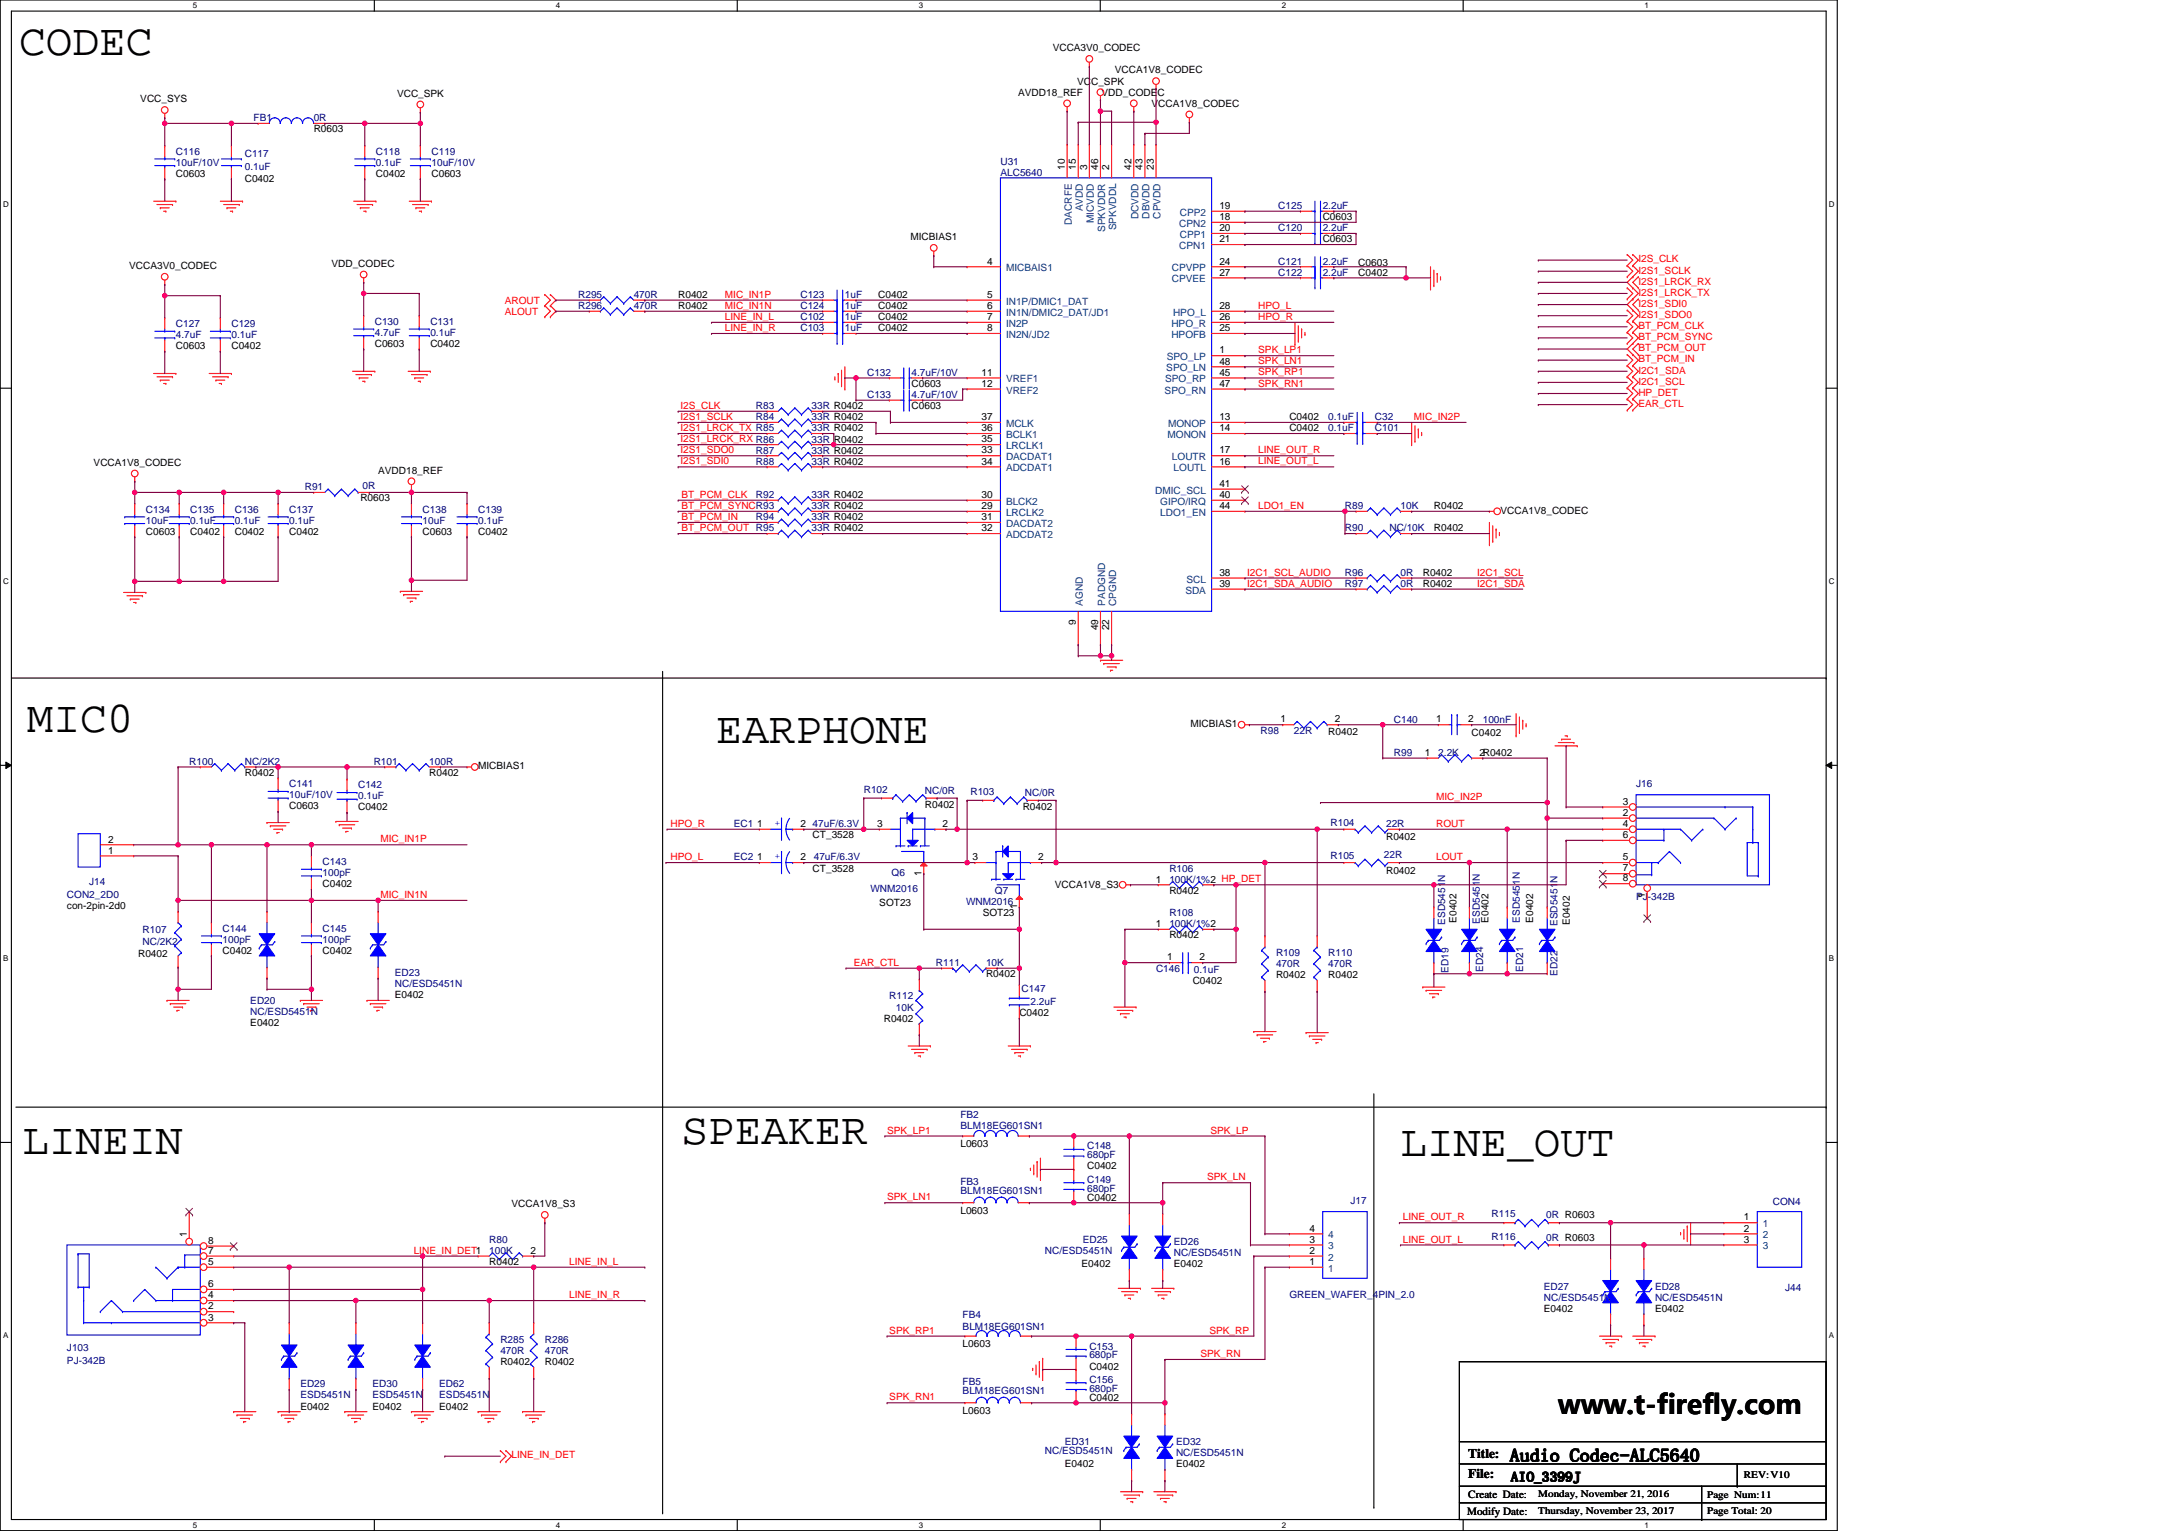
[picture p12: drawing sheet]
<svg xmlns="http://www.w3.org/2000/svg" width="297mm" height="210mm" viewBox="0 0 297 210" stroke-linecap="round" stroke-linejoin="round" font-family="sans-serif">
<defs><g id="words">
<g font-size="6.1">
<text x="2.6" y="7.5">CODEC</text>
<text x="3.7" y="100.3">MIC0</text>
<text x="98.2" y="101.8">EARPHONE</text>
<text x="3.1" y="158.2">LINEIN</text>
<text x="93.5" y="156.9">SPEAKER</text>
<text x="192.1" y="158.5">LINE_OUT</text>
</g>
<text font-size="3.7" x="213.7" y="193.9">www.t-firefly.com</text>
<text font-size="2.4" x="207.1" y="200.4">Audio Codec-ALC5640</text>
<g font-size="1.8">
<text x="201.4" y="199.9">Title:</text>
<text x="201.4" y="202.6">File:</text>
<text x="207.2" y="203">AIO_3399J</text>
</g>
<g font-size="1.5">
<text x="201.2" y="207.7">Modify Date:</text>
<text x="201.4" y="205.4">Create Date:</text>
</g>
<g font-size="1.4">
<text x="144.4" y="7">VCCA3V0_CODEC</text>
<text x="147.7" y="11.6">VCC_SPK</text>
<text x="152.9" y="10.1">VCCA1V8_CODEC</text>
<text x="19.2" y="14">VCC_SYS</text>
<text x="54.4" y="13.3">VCC_SPK</text>
<text x="139.6" y="13.1">AVDD18_REF</text>
<text x="151.1" y="13.1">VDD_CODEC</text>
<text x="157.9" y="14.6">VCCA1V8_CODEC</text>
<text x="43" y="18.1">R0603</text>
<text x="146" y="23.3" transform="rotate(-90 146 23.3)">10</text>
<text x="147.6" y="23.3" transform="rotate(-90 147.6 23.3)">15</text>
<text x="149.1" y="23.3" transform="rotate(-90 149.1 23.3)">3</text>
<text x="150.6" y="23.3" transform="rotate(-90 150.6 23.3)">46</text>
<text x="152.1" y="23.3" transform="rotate(-90 152.1 23.3)">2</text>
<text x="155.2" y="23.3" transform="rotate(-90 155.2 23.3)">42</text>
<text x="156.7" y="23.3" transform="rotate(-90 156.7 23.3)">43</text>
<text x="158.2" y="23.3" transform="rotate(-90 158.2 23.3)">23</text>
<text x="24.1" y="24.2">C0603</text>
<text x="33.6" y="25">C0402</text>
<text x="51.6" y="24.2">C0402</text>
<text x="59.2" y="24.2">C0603</text>
<text x="167.2" y="28.6">19</text>
<text x="124.9" y="32.9">MICBIAS1</text>
<text x="167.2" y="33.2">21</text>
<text x="167.2" y="31.7">20</text>
<text x="167.2" y="30.2">18</text>
<text x="181.4" y="30.2">C0603</text>
<text x="181.4" y="33.2">C0603</text>
<text x="17.7" y="36.9">VCCA3V0_CODEC</text>
<text x="45.5" y="36.6">VDD_CODEC</text>
<text x="93" y="40.9">R0402</text>
<text x="120.4" y="40.9">C0402</text>
<text x="135.4" y="36.3">4</text>
<text x="135.4" y="40.8">5</text>
<text x="167.2" y="37.8">27</text>
<text x="167.2" y="36.3">24</text>
<text x="186.3" y="37.8">C0402</text>
<text x="186.3" y="36.4">C0603</text>
<text x="24.1" y="47.9">C0603</text>
<text x="31.7" y="47.9">C0402</text>
<text x="51.4" y="47.6">C0603</text>
<text x="59" y="47.6">C0402</text>
<text x="93" y="42.4">R0402</text>
<text x="120.4" y="42.4">C0402</text>
<text x="120.4" y="43.9">C0402</text>
<text x="120.4" y="45.4">C0402</text>
<text x="135.4" y="42.4">6</text>
<text x="135.4" y="43.9">7</text>
<text x="135.4" y="45.4">8</text>
<text x="167.2" y="45.4">25</text>
<text x="167.2" y="43.9">26</text>
<text x="167.2" y="42.4">28</text>
<text x="125" y="53">C0603</text>
<text x="134.6" y="51.5">11</text>
<text x="134.6" y="53">12</text>
<text x="167.2" y="53">47</text>
<text x="167.2" y="51.5">45</text>
<text x="167.2" y="50">48</text>
<text x="167.2" y="48.5">1</text>
<text x="125" y="56.1">C0603</text>
<text x="134.6" y="57.6">37</text>
<text x="134.6" y="59.1">36</text>
<text x="167.2" y="59.1">14</text>
<text x="167.2" y="57.6">13</text>
<text x="176.8" y="57.6">C0402</text>
<text x="176.8" y="59.1">C0402</text>
<text x="12.8" y="63.9">VCCA1V8_CODEC</text>
<text x="51.9" y="64.9">AVDD18_REF</text>
<text x="134.6" y="60.6">35</text>
<text x="134.6" y="62.2">33</text>
<text x="134.6" y="63.7">34</text>
<text x="167.2" y="63.7">16</text>
<text x="167.2" y="62.2">17</text>
<text x="49.4" y="68.7">R0603</text>
<text x="134.6" y="68.3">30</text>
<text x="134.6" y="69.8">29</text>
<text x="134.6" y="71.3">31</text>
<text x="167.2" y="69.8">44</text>
<text x="167.2" y="68.3">40</text>
<text x="167.2" y="66.7">41</text>
<text x="196.6" y="69.8">R0402</text>
<text x="205.8" y="70.4">VCCA1V8_CODEC</text>
<text x="20" y="73.3">C0603</text>
<text x="26.1" y="73.3">C0402</text>
<text x="32.2" y="73.3">C0402</text>
<text x="39.7" y="73.3">C0402</text>
<text x="58" y="73.3">C0603</text>
<text x="65.6" y="73.3">C0402</text>
<text x="134.6" y="72.8">32</text>
<text x="196.6" y="72.9">R0402</text>
<text x="167.2" y="80.5">39</text>
<text x="167.2" y="78.9">38</text>
<text x="195.1" y="80.5">R0402</text>
<text x="195.1" y="79">R0402</text>
<text x="147.6" y="85.7" transform="rotate(-90 147.6 85.7)">9</text>
<text x="150.6" y="86.4" transform="rotate(-90 150.6 86.4)">49</text>
<text x="152.1" y="86.4" transform="rotate(-90 152.1 86.4)">22</text>
<text x="163.3" y="99.7">MICBIAS1</text>
<text x="175.6" y="99.1">1</text>
<text x="182.2" y="100.7">R0402</text>
<text x="183.1" y="99.1">2</text>
<text x="196.9" y="99.1">1</text>
<text x="201.4" y="99.1">2</text>
<text x="201.8" y="100.9">C0402</text>
<text x="33.6" y="106.4">R0402</text>
<text x="58.9" y="106.4">R0402</text>
<text x="65.6" y="105.5">MICBIAS1</text>
<text x="195.4" y="103.6">1</text>
<text x="202.9" y="103.6">2R0402</text>
<text x="39.7" y="111">C0603</text>
<text x="49.1" y="111.1">C0402</text>
<text x="103.8" y="113.4">1</text>
<text x="109.8" y="113.4">2</text>
<text x="120.3" y="113.4">3</text>
<text x="126.8" y="110.8">R0402</text>
<text x="129.3" y="113.4">2</text>
<text x="140.2" y="111.1">R0402</text>
<text x="222.5" y="110.3">3</text>
<text x="222.5" y="113.4">4</text>
<text x="222.5" y="111.9">2</text>
<text x="14.8" y="117">1</text>
<text x="14.8" y="115.5">2</text>
<text x="103.8" y="118">1</text>
<text x="109.8" y="118">2</text>
<text x="111.4" y="114.9">CT_3528</text>
<text x="111.4" y="119.5">CT_3528</text>
<text x="133.4" y="118">3</text>
<text x="142.4" y="118">2</text>
<text x="190.1" y="119.8">R0402</text>
<text x="190.1" y="115.2">R0402</text>
<text x="222.5" y="118">5</text>
<text x="222.5" y="119.5">7</text>
<text x="222.5" y="114.9">6</text>
<text x="9.2" y="124.7">con-2pin-2d0</text>
<text x="44.2" y="121.6">C0402</text>
<text x="120.6" y="124.2">SOT23</text>
<text x="126.4" y="120.1" transform="rotate(-90 126.4 120.1)">1</text>
<text x="134.8" y="125.6">SOT23</text>
<text x="139.5" y="124.7" transform="rotate(-90 139.5 124.7)">1</text>
<text x="144.7" y="121.8">VCCA1V8_S3</text>
<text x="158.5" y="121">1</text>
<text x="160.4" y="122.5">R0402</text>
<text x="222.5" y="120.8">8</text>
<text x="225.6" y="123.1" transform="rotate(-90 225.6 123.1)">1</text>
<text x="18.9" y="131.2">R0402</text>
<text x="30.5" y="130.8">C0402</text>
<text x="44.2" y="130.8">C0402</text>
<text x="158.5" y="127.1">1</text>
<text x="160.1" y="131.7">1</text>
<text x="160.4" y="128.6">R0402</text>
<text x="164.5" y="131.7">2</text>
<text x="199.7" y="126.5" transform="rotate(-90 199.7 126.5)">E0402</text>
<text x="204.1" y="126.5" transform="rotate(-90 204.1 126.5)">E0402</text>
<text x="210.2" y="126.5" transform="rotate(-90 210.2 126.5)">E0402</text>
<text x="215.3" y="126.8" transform="rotate(-90 215.3 126.8)">E0402</text>
<text x="54.1" y="136.9">E0402</text>
<text x="135.2" y="134">R0402</text>
<text x="163.6" y="134.9">C0402</text>
<text x="175" y="134.1">R0402</text>
<text x="182.2" y="134.1">R0402</text>
<text x="34.3" y="140.7">E0402</text>
<text x="121.2" y="140.1">R0402</text>
<text x="139.8" y="139.3">C0402</text>
<text x="131.7" y="157.3">L0603</text>
<text x="149.1" y="160.3">C0402</text>
<text x="70.1" y="165.5">VCCA1V8_S3</text>
<text x="131.7" y="166.4">L0603</text>
<text x="149.1" y="164.6">C0402</text>
<text x="239.1" y="167.3">1</text>
<text x="25.6" y="169.6" transform="rotate(-90 25.6 169.6)">1</text>
<text x="28.5" y="173.4">5</text>
<text x="28.5" y="171.9">7</text>
<text x="28.5" y="170.5">8</text>
<text x="67.1" y="173.4">R0402</text>
<text x="72.7" y="171.9">2</text>
<text x="148.3" y="173.7">E0402</text>
<text x="161" y="173.7">E0402</text>
<text x="179.6" y="173.4">1</text>
<text x="179.6" y="171.9">2</text>
<text x="179.6" y="170.4">3</text>
<text x="179.6" y="168.9">4</text>
<text x="239.1" y="168.9">2</text>
<text x="239.1" y="170.4">3</text>
<text x="28.5" y="178">4</text>
<text x="28.5" y="179.5">2</text>
<text x="28.5" y="176.5">6</text>
<text x="211.7" y="179.8">E0402</text>
<text x="227" y="179.8">E0402</text>
<text x="28.5" y="181">3</text>
<text x="132" y="184.7">L0603</text>
<text x="68.6" y="187.2">R0402</text>
<text x="74.7" y="187.2">R0402</text>
<text x="149.4" y="187.8">C0402</text>
<text x="41.2" y="193.3">E0402</text>
<text x="51.1" y="193.3">E0402</text>
<text x="60.2" y="193.3">E0402</text>
<text x="132" y="193.9">L0603</text>
<text x="149.4" y="192">C0402</text>
<text x="146" y="201.2">E0402</text>
<text x="161.3" y="201.2">E0402</text>
<text x="239.2" y="202.7">REV:V10</text>
<text x="211" y="205.3">Monday, November 21, 2016</text>
<text x="211" y="207.6">Thursday, November 23, 2017</text>
<text x="234.1" y="205.4">Page Num:11</text>
<text x="234.1" y="207.6">Page Total: 20</text>
</g>
<g font-size="1.4" fill="#000080">
<text x="34.8" y="16.6">FB1</text>
<text x="43" y="16.6">0R</text>
<text x="24.1" y="21.2">C116</text>
<text x="24.1" y="22.7">10uF/10V</text>
<text x="33.6" y="21.5">C117</text>
<text x="33.6" y="23.3">0.1uF</text>
<text x="51.6" y="21.2">C118</text>
<text x="51.6" y="22.7">0.1uF</text>
<text x="59.2" y="21.2">C119</text>
<text x="59.2" y="22.7">10uF/10V</text>
<text x="137.2" y="22.6">U31</text>
<text x="137.2" y="24.1">ALC5640</text>
<text x="175.3" y="28.7">C125</text>
<text x="181.4" y="28.7">2.2uF</text>
<text x="175.3" y="31.7">C120</text>
<text x="181.4" y="31.7">2.2uF</text>
<text x="79.3" y="40.9">R295</text>
<text x="86.9" y="40.9">470R</text>
<text x="109.8" y="40.9">C123</text>
<text x="115.9" y="40.9">1uF</text>
<text x="175.3" y="37.8">C122</text>
<text x="175.3" y="36.3">C121</text>
<text x="181.4" y="37.8">2.2uF</text>
<text x="181.4" y="36.3">2.2uF</text>
<text x="24.1" y="44.8">C127</text>
<text x="24.1" y="46.3">4.7uF</text>
<text x="31.7" y="44.8">C129</text>
<text x="31.7" y="46.3">0.1uF</text>
<text x="51.4" y="44.5">C130</text>
<text x="51.4" y="46">4.7uF</text>
<text x="59" y="44.5">C131</text>
<text x="59" y="46">0.1uF</text>
<text x="79.3" y="42.4">R296</text>
<text x="86.9" y="42.4">470R</text>
<text x="109.8" y="42.4">C124</text>
<text x="109.8" y="43.9">C102</text>
<text x="109.8" y="45.4">C103</text>
<text x="115.9" y="42.4">1uF</text>
<text x="115.9" y="43.9">1uF</text>
<text x="115.9" y="45.4">1uF</text>
<text x="118.9" y="51.5">C132</text>
<text x="125" y="51.5">4.7uF/10V</text>
<text x="103.7" y="57.6">R84</text>
<text x="103.7" y="56.1">R83</text>
<text x="111.3" y="57.6">33R R0402</text>
<text x="111.3" y="56.1">33R R0402</text>
<text x="111.3" y="59.1">33R R0402</text>
<text x="118.9" y="54.6">C133</text>
<text x="125" y="54.6">4.7uF/10V</text>
<text x="182.2" y="57.6">0.1uF</text>
<text x="182.2" y="59.1">0.1uF</text>
<text x="188.6" y="57.6">C32</text>
<text x="188.6" y="59.1">C101</text>
<text x="103.7" y="63.7">R88</text>
<text x="103.7" y="62.2">R87</text>
<text x="111.3" y="63.7">33R R0402</text>
<text x="111.3" y="60.7">33R R0402</text>
<text x="111.3" y="62.2">33R R0402</text>
<text x="20" y="70.3">C134</text>
<text x="20" y="71.8">10uF</text>
<text x="26.1" y="70.3">C135</text>
<text x="26.1" y="71.8">0.1uF</text>
<text x="32.2" y="70.3">C136</text>
<text x="32.2" y="71.8">0.1uF</text>
<text x="39.7" y="70.3">C137</text>
<text x="39.7" y="71.8">0.1uF</text>
<text x="41.8" y="67.2">R91</text>
<text x="49.7" y="67.1">0R</text>
<text x="58" y="70.3">C138</text>
<text x="58" y="71.8">10uF</text>
<text x="65.6" y="70.3">C139</text>
<text x="65.6" y="71.8">0.1uF</text>
<text x="103.7" y="68.3">R92</text>
<text x="103.7" y="71.3">R94</text>
<text x="111.3" y="68.3">33R R0402</text>
<text x="111.3" y="71.3">33R R0402</text>
<text x="111.3" y="69.8">33R R0402</text>
<text x="184.4" y="69.8">R89</text>
<text x="192.1" y="69.8">10K</text>
<text x="111.3" y="72.9">33R R0402</text>
<text x="184.4" y="72.9">R90</text>
<text x="190.5" y="72.9">NC/10K</text>
<text x="184.4" y="80.5">R97</text>
<text x="184.4" y="79">R96</text>
<text x="192.1" y="80.5">0R</text>
<text x="192.1" y="79">0R</text>
<text x="172.9" y="100.6">R98</text>
<text x="177.4" y="100.6">22R</text>
<text x="191.1" y="99.1">C140</text>
<text x="203.3" y="99.1">100nF</text>
<text x="25.9" y="104.9">R100</text>
<text x="33.6" y="104.9">NC/2K2</text>
<text x="39.7" y="107.9">C141</text>
<text x="51.2" y="104.9">R101</text>
<text x="58.9" y="104.9">100R</text>
<text x="191.1" y="103.6">R99</text>
<text x="197.2" y="103.6">2.2K</text>
<text x="224.4" y="107.9">J16</text>
<text x="39.7" y="109.4">10uF/10V</text>
<text x="49.1" y="108.1">C142</text>
<text x="49.1" y="109.6">0.1uF</text>
<text x="100.6" y="113.4">EC1</text>
<text x="111.4" y="113.4">47uF/6.3V</text>
<text x="118.5" y="108.7">R102</text>
<text x="126.8" y="108.8">NC/0R</text>
<text x="133.1" y="109">R103</text>
<text x="140.6" y="109.1">NC/0R</text>
<text x="182.5" y="113.2">R104</text>
<text x="190.1" y="113.4">22R</text>
<text x="44.2" y="118.6">C143</text>
<text x="100.6" y="118">EC2</text>
<text x="111.6" y="118">47uF/6.3V</text>
<text x="160.4" y="119.5">R106</text>
<text x="182.5" y="117.8">R105</text>
<text x="189.8" y="117.7">22R</text>
<text x="9.2" y="123.2">CON2_2D0</text>
<text x="12.2" y="121.3">J14</text>
<text x="44.2" y="120.1">100pF</text>
<text x="119.4" y="122.2">WNM2016</text>
<text x="122.3" y="120.1">Q6</text>
<text x="132.5" y="124.1">WNM2016</text>
<text x="136.4" y="122.5">Q7</text>
<text x="160.4" y="121">100K/1%2 HP_DET</text>
<text x="160.4" y="125.6">R108</text>
<text x="224.4" y="123.5">PJ-342B</text>
<text x="19.5" y="127.9">R107</text>
<text x="19.5" y="129.6">NC/2K2</text>
<text x="30.5" y="127.7">C144</text>
<text x="30.5" y="129.2">100pF</text>
<text x="44.2" y="127.7">C145</text>
<text x="44.2" y="129.2">100pF</text>
<text x="160.4" y="127.1">100K/1%2</text>
<text x="175" y="131.1">R109</text>
<text x="182.2" y="131.1">R110</text>
<text x="198.2" y="126.8" transform="rotate(-90 198.2 126.8)">ESD5451N</text>
<text x="202.9" y="126.6" transform="rotate(-90 202.9 126.6)">ESD5451N</text>
<text x="208.4" y="126.5" transform="rotate(-90 208.4 126.5)">ESD5451N</text>
<text x="213.6" y="126.9" transform="rotate(-90 213.6 126.9)">ESD5451N</text>
<text x="34.3" y="137.6">ED20</text>
<text x="54.1" y="133.8">ED23</text>
<text x="54.1" y="135.3">NC/ESD5451N</text>
<text x="122" y="137">R112</text>
<text x="128.4" y="132.4">R111</text>
<text x="135.2" y="132.4">10K</text>
<text x="140.1" y="136">C147</text>
<text x="141.3" y="137.8">2.2uF</text>
<text x="158.5" y="133.2">C146</text>
<text x="163.7" y="133.4">0.1uF</text>
<text x="175" y="132.6">470R</text>
<text x="182.2" y="132.6">470R</text>
<text x="198.7" y="133.3" transform="rotate(-90 198.7 133.3)">ED19</text>
<text x="203.4" y="133.2" transform="rotate(-90 203.4 133.2)">ED24</text>
<text x="208.9" y="133.2" transform="rotate(-90 208.9 133.2)">ED21</text>
<text x="213.6" y="133.8" transform="rotate(-90 213.6 133.8)">ED22</text>
<text x="34.3" y="139.2">NC/ESD5451N</text>
<text x="122.9" y="138.5">10K</text>
<text x="131.7" y="153.3">FB2</text>
<text x="131.7" y="154.9">BLM18EG601SN1</text>
<text x="149.1" y="157.6">C148</text>
<text x="149.1" y="158.8">680pF</text>
<text x="131.7" y="162.5">FB3</text>
<text x="131.7" y="163.7">BLM18EG601SN1</text>
<text x="149.1" y="162.2">C149</text>
<text x="149.1" y="163.4">680pF</text>
<text x="185.2" y="165.1">J17</text>
<text x="204.6" y="166.9">R115</text>
<text x="212" y="167">0R R0603</text>
<text x="243.1" y="165.2">CON4</text>
<text x="67.1" y="170.4">R80</text>
<text x="67.1" y="171.9">100K</text>
<text x="143.3" y="171.9">NC/ESD5451N</text>
<text x="148.5" y="170.4">ED25</text>
<text x="161" y="170.7">ED26</text>
<text x="161" y="172.2">NC/ESD5451N</text>
<text x="204.6" y="169.9">R116</text>
<text x="212" y="170.1">0R R0603</text>
<text x="176.8" y="178">GREEN_WAFER_4PIN_2.0</text>
<text x="211.7" y="176.8">ED27</text>
<text x="211.7" y="178.3">NC/ESD5451N</text>
<text x="227" y="176.8">ED28</text>
<text x="227" y="178.3">NC/ESD5451N</text>
<text x="244.8" y="176.9">J44</text>
<text x="9.2" y="185.2">J103</text>
<text x="68.6" y="184.1">R285</text>
<text x="68.6" y="185.6">470R</text>
<text x="74.7" y="184.1">R286</text>
<text x="74.7" y="185.6">470R</text>
<text x="132" y="180.8">FB4</text>
<text x="132" y="182.3">BLM18EG601SN1</text>
<text x="149.4" y="185">C153</text>
<text x="9.2" y="187">PJ-342B</text>
<text x="41.2" y="190.2">ED29</text>
<text x="41.2" y="191.7">ESD5451N</text>
<text x="51.1" y="190.2">ED30</text>
<text x="51.1" y="191.7">ESD5451N</text>
<text x="60.2" y="190.2">ED62</text>
<text x="60.2" y="191.7">ESD5451N</text>
<text x="132" y="189.9">FB5</text>
<text x="132" y="191.1">BLM18EG601SN1</text>
<text x="149.4" y="186.2">680pF</text>
<text x="149.4" y="189.6">C156</text>
<text x="149.4" y="190.8">680pF</text>
<text x="143.3" y="199.4">NC/ESD5451N</text>
<text x="146" y="198.1">ED31</text>
<text x="161.3" y="198.1">ED32</text>
<text x="161.3" y="199.7">NC/ESD5451N</text>
</g>
<g font-size="1.4" fill="#004080">
<text x="148.5" y="29" transform="rotate(-90 148.5 29)">AVDD</text>
<text x="157.6" y="30" transform="rotate(-90 157.6 30)">DBVDD</text>
<text x="159.2" y="30" transform="rotate(-90 159.2 30)">CPVDD</text>
<text x="161.8" y="29.6">CPP2</text>
<text x="147" y="30.8" transform="rotate(-90 147 30.8)">DACRFE</text>
<text x="150" y="30.6" transform="rotate(-90 150 30.6)">MICVDD</text>
<text x="151.6" y="31.8" transform="rotate(-90 151.6 31.8)">SPKVDDR</text>
<text x="153.1" y="31.6" transform="rotate(-90 153.1 31.6)">SPKVDDL</text>
<text x="156.1" y="30.1" transform="rotate(-90 156.1 30.1)">DCVDD</text>
<text x="161.7" y="34.1">CPN1</text>
<text x="161.7" y="31.1">CPN2</text>
<text x="161.8" y="32.6">CPP1</text>
<text x="138" y="37.2">MICBAIS1</text>
<text x="138" y="41.8">IN1P/DMIC1_DAT</text>
<text x="160.7" y="38.7">CPVEE</text>
<text x="160.7" y="37.2">CPVPP</text>
<text x="138" y="43.3">IN1N/DMIC2_DAT/JD1</text>
<text x="138" y="44.8">IN2P</text>
<text x="138" y="46.3">IN2N/JD2</text>
<text x="160.6" y="46.3">HPOFB</text>
<text x="160.6" y="44.8">HPO_R</text>
<text x="160.9" y="43.3">HPO_L</text>
<text x="138" y="52.4">VREF1</text>
<text x="138" y="54">VREF2</text>
<text x="159.7" y="54">SPO_RN</text>
<text x="159.8" y="52.4">SPO_RP</text>
<text x="159.9" y="50.9">SPO_LN</text>
<text x="160" y="49.4">SPO_LP</text>
<text x="138" y="58.5">MCLK</text>
<text x="160.2" y="58.5">MONOP</text>
<text x="138" y="60.1">BCLK1</text>
<text x="138" y="61.6">LRCLK1</text>
<text x="138" y="63.1">DACDAT1</text>
<text x="138" y="64.6">ADCDAT1</text>
<text x="160.1" y="60.1">MONON</text>
<text x="160.7" y="63.1">LOUTR</text>
<text x="160.9" y="64.6">LOUTL</text>
<text x="138" y="69.2">BLCK2</text>
<text x="138" y="70.7">LRCLK2</text>
<text x="158.4" y="67.7">DMIC_SCL</text>
<text x="159.1" y="70.7">LDO1_EN</text>
<text x="159.1" y="69.2">GIPO/IRQ</text>
<text x="138" y="72.2">DACDAT2</text>
<text x="138" y="73.8">ADCDAT2</text>
<text x="148.5" y="83.1" transform="rotate(-90 148.5 83.1)">AGND</text>
<text x="151.6" y="83.1" transform="rotate(-90 151.6 83.1)">PADGND</text>
<text x="153.1" y="83.1" transform="rotate(-90 153.1 83.1)">CPGND</text>
<text x="162.6" y="81.4">SDA</text>
<text x="162.7" y="79.9">SCL</text>
<text x="182.2" y="172.8">2</text>
<text x="182.2" y="171.3">3</text>
<text x="182.2" y="169.8">4</text>
<text x="241.7" y="168.3">1</text>
<text x="241.7" y="169.8">2</text>
<text x="241.7" y="171.3">3</text>
<text x="182.2" y="174.4">1</text>
</g>
<g font-size="1.4" fill="#f00">
<text x="224.7" y="36">I2S_CLK</text>
<text x="69.2" y="41.6">AROUT</text>
<text x="99.4" y="40.8">MIC_IN1P</text>
<text x="224.7" y="37.5">I2S1_SCLK</text>
<text x="224.7" y="40.6">I2S1_LRCK_TX</text>
<text x="224.7" y="39">I2S1_LRCK_RX</text>
<text x="69.2" y="43.1">ALOUT</text>
<text x="99.4" y="42.3">MIC_IN1N</text>
<text x="99.4" y="45.4">LINE_IN_R</text>
<text x="99.4" y="43.9">LINE_IN_L</text>
<text x="172.6" y="42.3">HPO_L</text>
<text x="172.6" y="43.9">HPO_R</text>
<text x="224.7" y="46.6">BT_PCM_SYNC</text>
<text x="224.7" y="45.1">BT_PCM_CLK</text>
<text x="224.7" y="43.6">I2S1_SDO0</text>
<text x="224.7" y="42.1">I2S1_SDI0</text>
<text x="172.6" y="51.5">SPK_RP1</text>
<text x="172.6" y="53">SPK_RN1</text>
<text x="172.6" y="48.4">SPK_LP1</text>
<text x="172.6" y="50">SPK_LN1</text>
<text x="224.7" y="49.7">BT_PCM_IN</text>
<text x="224.7" y="52.7">I2C1_SCL</text>
<text x="224.7" y="48.2">BT_PCM_OUT</text>
<text x="224.7" y="51.2">I2C1_SDA</text>
<text x="93.3" y="57.6">I2S1_SCLK</text>
<text x="93.3" y="59.1">I2S1_LRCK_TX R85</text>
<text x="93.3" y="56.1">I2S_CLK</text>
<text x="193.9" y="57.6">MIC_IN2P</text>
<text x="224.7" y="54.3">HP_DET</text>
<text x="224.7" y="55.8">EAR_CTL</text>
<text x="93.3" y="62.1">I2S1_SDO0</text>
<text x="93.3" y="63.7">I2S1_SDI0</text>
<text x="93.3" y="60.6">I2S1_LRCK_RX R86</text>
<text x="172.6" y="63.7">LINE_OUT_L</text>
<text x="172.6" y="62.1">LINE_OUT_R</text>
<text x="93.5" y="68.2">BT_PCM_CLK</text>
<text x="93.5" y="69.8">BT_PCM_SYNCR93</text>
<text x="93.5" y="71.3">BT_PCM_IN</text>
<text x="172.6" y="69.8">LDO1_EN</text>
<text x="93.5" y="72.8">BT_PCM_OUT R95</text>
<text x="171" y="80.4">I2C1_SDA_AUDIO</text>
<text x="171" y="78.9">I2C1_SCL_AUDIO</text>
<text x="202.6" y="80.4">I2C1_SDA</text>
<text x="202.6" y="78.9">I2C1_SCL</text>
<text x="91.9" y="113.4">HPO_R</text>
<text x="196.9" y="109.7">MIC_IN2P</text>
<text x="196.9" y="113.4">ROUT</text>
<text x="52.2" y="115.5">MIC_IN1P</text>
<text x="91.9" y="117.9">HPO_L</text>
<text x="196.9" y="118">LOUT</text>
<text x="52.2" y="123.1">MIC_IN1N</text>
<text x="117.1" y="132.4">EAR_CTL</text>
<text x="121.7" y="155.4">SPK_LP1</text>
<text x="166" y="155.4">SPK_LP</text>
<text x="165.5" y="161.8">SPK_LN</text>
<text x="121.7" y="164.6">SPK_LN1</text>
<text x="192.4" y="167.3">LINE_OUT_R</text>
<text x="56.7" y="171.9">LINE_IN_DET1</text>
<text x="78.1" y="173.4">LINE_IN_L</text>
<text x="192.4" y="170.4">LINE_OUT_L</text>
<text x="78.1" y="178">LINE_IN_R</text>
<text x="122" y="182.8">SPK_RP1</text>
<text x="165.9" y="182.8">SPK_RP</text>
<text x="122" y="192">SPK_RN1</text>
<text x="164.6" y="186">SPK_RN</text>
<text x="70.1" y="200">LINE_IN_DET</text>
</g>
<g font-size="1.4" fill="#00f">
<text x="107" y="113.2" transform="rotate(-90 107 113.2)">+</text>
<text x="107" y="117.8" transform="rotate(-90 107 117.8)">+</text>
</g>
<g font-size="1.1">
<text x="26.4" y="1.1">5</text>
<text x="76.2" y="1.1">4</text>
<text x="126" y="1.1">3</text>
<text x="175.8" y="1.1">2</text>
<text x="225.5" y="1.1">1</text>
<text x=".4" y="28.4">D</text>
<text x="250.8" y="28.4">D</text>
<text x=".4" y="80.1">C</text>
<text x="250.8" y="80.1">C</text>
<text x=".4" y="131.8">B</text>
<text x="250.8" y="131.8">B</text>
<text x=".4" y="183.5">A</text>
<text x="250.8" y="183.5">A</text>
<text x="26.4" y="209.5">5</text>
<text x="76.2" y="209.5">4</text>
<text x="126" y="209.5">3</text>
<text x="175.8" y="209.5">2</text>
<text x="225.5" y="209.5">1</text>
</g>
</g></defs>
<path d="M0 0h252v209.9h-252zM1.6 1.5h248.8v206.8h-248.8z" fill="none" stroke="#000" stroke-width=".15"/>
<g fill="#fff">
<path d="M26.4 .2h.7v1.2h-.7z"/>
<path d="M26.4 208.5h.7v1.2h-.7z"/>
</g>
<path d="M51.3 0v1.5M51.3 208.3v1.6" fill="none" stroke="#000" stroke-width=".15"/>
<g fill="#fff">
<path d="M76.2 .2h.6v1.2h-.6z"/>
<path d="M76.2 208.5h.6v1.2h-.6z"/>
</g>
<path d="M101.1 0v1.5M101.1 208.3v1.6" fill="none" stroke="#000" stroke-width=".15"/>
<g fill="#fff">
<path d="M126 .2h.6v1.2h-.6z"/>
<path d="M126 208.5h.6v1.2h-.6z"/>
</g>
<path d="M150.9 0v1.5M150.9 208.3v1.6" fill="none" stroke="#000" stroke-width=".15"/>
<g fill="#fff">
<path d="M175.8 .2h.6v1.2h-.6z"/>
<path d="M175.8 208.5h.6v1.2h-.6z"/>
</g>
<path d="M200.7 0v1.5M200.7 208.3v1.6" fill="none" stroke="#000" stroke-width=".15"/>
<g fill="#fff">
<path d="M225.5 .2h.6v1.2h-.6z"/>
<path d="M225.5 208.5h.6v1.2h-.6z"/>
<path d="M.4 27.4h.8v1.2h-.8z"/>
<path d="M250.8 27.4h.8v1.2h-.8z"/>
<path d="M.4 79.1h.8v1.2h-.8z"/>
<path d="M250.8 79.1h.8v1.2h-.8z"/>
</g>
<path d="M0 53.2h1.6M250.4 53.2h1.6" fill="none" stroke="#000" stroke-width=".15"/>
<g fill="#fff">
<path d="M.4 130.8h.8v1.2h-.8z"/>
<path d="M250.8 130.8h.7v1.2h-.7z"/>
</g>
<path d="M0 104.9h1.6M250.4 104.9h1.6" fill="none" stroke="#000" stroke-width=".15"/>
<path d="M.8 104.5l.8 .4-.8 .5zM250.4 104.9l.8-.4v.9z" fill="#000"/>
<path d="M.8 104.5l.8 .4-.8 .5zM250.4 104.9l.8-.4v.9z" fill="none" stroke="#000" stroke-width=".14"/>
<g fill="#fff">
<path d="M.4 182.5h.8v1.2h-.8z"/>
<path d="M250.8 182.5h.7v1.2h-.7z"/>
</g>
<g fill="none" stroke="#000" stroke-width=".15">
<path d="M1.6 93h248.8M90.9 92v115.4M250.4 93h.1M0 156.6h1.6M2.2 151.8h248.2M188.4 150v56.7M250.4 151.8h.1M250.4 156.6h1.6M200.1 186.7h50.3v21.6h-50.3zM200.1 197.7h50.3M250.4 197.7h.1M90.9 207.4h.1"/>
<path d="M188.4 206.7h.1M200.1 200.7h50.3M200.1 203.8h50.3M200.1 206h50.3M233.4 208.3h.1M233.4 203.8v4.5M238.2 203.8h.1M238.2 200.7v3.1M250.4 200.7h.1M250.4 203.8h.1M250.4 206h.1"/>
</g>
<g fill="none" stroke="#f00" stroke-width=".15">
<path d="M22.6 16.2h.1M22.6 15.5v.7M57.6 15.4h.1M57.6 14.8v.6M146.3 15.2h.1M146.3 14.6v.6M149.4 9.1h.1M149.4 8.5v.6M150.9 13.7h.1M150.9 13.1v.6M155.5 15.2h.1M155.5 14.6v.6"/>
<path d="M158.5 12.2h.1M158.5 11.6v.6M163.1 16.8h.1M163.1 16.2v.6M21.1 27.6h3M21.5 28h2.2M22 28.5h.1M22 28.5h1.2M22.4 29h.3M22.6 39h.1M22.6 38.4v.6M22.7 29h.1"/>
<path d="M23.7 28h.1M24.1 27.6h.1M30.2 27.6h3.1M30.7 28h2.1M31.1 28.5h.1M31.1 28.5h1.2M31.6 29h.3M31.9 29h.1M32.8 28h.1M33.3 27.6h.1M48.5 27.6h3.1M49 28h2.1"/>
<path d="M49.4 28.5h.1M49.4 28.5h1.2M49.9 38.7h.1M49.9 29h.3M49.9 38.1v.6M50.2 29h.1M51.1 28h.1M51.6 27.6h.1M56.1 27.6h3.1M56.6 28h2.1M57 28.5h.1M57 28.5h1.3"/>
<path d="M57.5 29h.3M57.8 29h.1M58.7 28h.1M59.2 27.6h.1M128.1 35.1h.1M128.1 34.4v.7M196.2 39.6h.1M196.2 36.6v3M196.6 39.2h.1M196.6 37v2.2M197.1 37.5h.1M197.1 37.5v1.2"/>
<path d="M197.5 38.3h.1M197.5 37.9v.4M223.2 37.9h.1M223.2 36.4h.1M223.2 39.5h.1M223.2 34.9h.1M223.2 36.4l.7 .8-.7 .7M223.2 39.5l.7 .7-.7 .8M223.2 34.9l.7 .8-.7 .7M223.9 37.9h.1M223.9 36.4h.1M223.9 39.5h.1"/>
<path d="M223.9 34.9h.1M223.9 36.4l.8 .8-1.5 1.5 .7 .8M223.9 39.5l.8 .7-1.5 1.6 1.5 1.5-.8 .7M223.9 34.9l.8 .8-.8 .7M224.7 39.5h.1M224.7 37.9h.1M224.7 37.9l-.8 .8 .8 .8M21.1 51.2h3M21.5 51.7h2.2M22 52.1h.1M22 52.1h1.2M22.4 52.6h.3"/>
<path d="M22.6 43.6h.1M22.6 48.2h.1M22.6 43.6v1.5M22.6 46.6v1.6M22.7 52.6h.1M23.7 51.7h.1M24.1 51.2h.1M28.7 51.2h3M29.1 51.7h2.2M29.6 52.1h.1M29.6 52.1h1.2M30.1 52.6h.3"/>
<path d="M30.4 52.6h.1M31.3 51.7h.1M31.7 51.2h.1M48.3 50.9h3.1M48.8 51.4h2.1M49.3 51.8h.1M49.3 51.8h1.2M49.7 52.3h.3M50 52.3h.1M50.9 51.4h.1M51.4 50.9h.1M56 50.9h3"/>
<path d="M56.4 51.4h2.2M56.9 51.8h.1M56.9 51.8h1.2M57.3 52.3h.3M57.6 52.3h.1M58.6 51.4h.1M59 50.9h.1M74.7 41.9h.1M74.7 40.4h.1M74.7 43.4h.1M74.7 40.4l.8 .7-.8 .8M74.7 41.9l.8 .8-.8 .7"/>
<path d="M75.5 40.4h.1M75.5 41.9h.1M75.5 43.4h.1M75.5 40.4l.7 .7-.7 .8M75.5 41.9l.7 .8-.7 .7M114.5 52h.1M114.5 51.7v.3M114.9 51.2h.1M114.9 51.2v1.2M115.4 52.9h.1M115.4 50.7v2.2M115.9 53.3h.1"/>
<path d="M115.9 50.3v3M177.6 47.2h.1M177.6 44.2v3M178 46.8h.1M178 44.7v2.1M178.5 45.1h.1M178.5 45.1v1.2M179 45.9h.1M179 45.6v.3M193.6 57.9v3.1M194 58.4v2.1M194.5 58.8h.1"/>
<path d="M194.5 58.8v1.2M195 59.6h.1M195 59.3v.3M223.2 54.7h.1M223.2 53.2h.1M223.2 56.2h.1M223.2 47.1h.1M223.2 45.6h.1M223.2 50.1h.1M223.2 48.6h.1M223.2 51.7h.1M223.2 44h.1"/>
<path d="M223.2 41h.1M223.2 42.5h.1M223.2 53.2l.7 .7-.7 .8M223.2 54.7l.7 .8-.7 .7M223.2 45.6l.7 .7-.7 .8M223.2 48.6l.7 .8-.7 .7M223.2 51.7l.7 .7-.7 .8M223.2 44l.7 .8-.7 .8M223.2 50.1l.7 .8-.7 .8M223.2 42.5l.7 .8-.7 .7M223.9 54.7h.1M223.9 53.2h.1"/>
<path d="M223.9 56.2h.1M223.9 47.1h.1M223.9 45.6h.1M223.9 50.1h.1M223.9 48.6h.1M223.9 51.7h.1M223.9 44h.1M223.9 41h.1M223.9 42.5h.1M223.9 53.2l.8 .7-.8 .8M223.9 54.7l.8 .8-.8 .7M223.9 45.6l.8 .7-1.5 1.6 1.5 1.5-.8 .7"/>
<path d="M223.9 51.7l.8 .7-.8 .8M223.9 44l.8 .8-.8 .8M223.9 50.1l.8 .8-.8 .8M224.7 48.6h.1M224.7 47.1h.1M224.7 42.5h.1M224.7 41h.1M224.7 47.1l-.8 .8 .8 .7M224.7 41l-.8 .8 .8 .7M18.5 66h.1M18.5 65.4v.6M56.4 67.1h.1"/>
<path d="M56.4 66.4v.7M193.6 61h.1M194 60.5h.1M204.3 70.1h.1M204.3 74.7h.1M204.3 70.1h.6M204.3 71.6v3.1M204.7 74.2h.1M204.7 72.1v2.1M205.2 72.5h.1M205.2 72.5v1.3M205.6 73.3h.1"/>
<path d="M205.6 73v.3M17 81.2h3M17.4 81.7h2.1M17.9 82.1h.1M17.9 82.1h1.2M18.3 82.6h.3M18.6 82.6h.1M19.5 81.7h.1M20 81.2h.1M54.9 81.1h.1M54.9 81.1h3.1M55.4 81.5h.1"/>
<path d="M55.4 81.5h2.1M55.8 82h1.2M56.3 82.4h.1M56.3 82.4h.3M57 82h.1M150.9 90.5h.1M150.9 90.5h3.1M151.4 91h.1M151.4 91h2.1M151.8 91.4h1.2M152.3 91.9h.1M152.3 91.9h.3"/>
<path d="M153 91.4h.1M170.7 99.4h.6M171.3 99.4h.1M207.9 97.8v3.1M208.4 98.3v2.1M208.8 98.8h.1M208.8 98.8v1.2M209.3 99.5h.1M209.3 99.2v.3M36.6 112.8h.1M36.6 112.8h3.1M37.1 113.2h.1"/>
<path d="M37.1 113.2h2.1M37.5 113.7h1.2M38 114.1h.1M38 114.1h.3M38.7 113.7h.1M46.1 112.6h.1M46.1 112.6h3M46.5 113.1h.1M46.5 113.1h2.2M47 113.5h1.2M47.4 114h.1M47.4 114h.3"/>
<path d="M48.2 113.5h.1M64 105.2h.1M64 105.2h.7M207.9 100.9h.1M208.4 100.4h.1M213.2 102.3h3.1M213.7 101.8h2.1M214.2 101.3h.1M214.2 101.3h1.2M214.6 100.9h.3M214.9 100.9h.1M215.8 101.8h.1"/>
<path d="M216.3 102.3h.1M22.9 137.2h.1M22.9 137.2h3M23.4 137.6h.1M23.4 137.6h2.1M23.8 138.1h1.2M24.3 138.5h.1M24.3 138.5h.3M25 138.1h.1M41.2 137.2h.1M41.2 137.2h3M41.6 137.6h.1"/>
<path d="M41.6 137.6h2.2M42.1 138.1h1.2M42.6 138.5h.1M42.6 138.5h.3M43.3 138.1h.1M50.3 137.2h.1M50.3 137.2h3.1M50.8 137.6h.1M50.8 137.6h2.1M51.2 138.1h1.3M51.7 138.5h.1M51.7 138.5h.3"/>
<path d="M52.5 138.1h.1M126.1 134.3h.1M126.1 134.3v1.5M152.7 138.1h3.1M153.2 138.5h2.1M153.7 139h.1M153.7 139h1.2M154.1 139.4h.3M154.4 139.4h.1M154.4 121.3h.6M155 121.3h.1M155.3 138.5h.1"/>
<path d="M155.8 138.1h.1M195.1 135.3h.1M195.1 135.3h3.1M195.6 135.8h.1M195.6 135.8h2.1M196 136.2h1.2M196.5 136.7h.1M196.5 136.7h.3M197.2 136.2h.1M124.5 143.4h3.1M125 143.9h2.1M125.5 144.3h.1"/>
<path d="M125.5 144.3h1.2M125.9 144.8h.3M126.1 141.9h.1M126.1 140.4v1.5M126.2 144.8h.1M127.1 143.9h.1M127.6 143.4h.1M138.3 143.4h3M138.7 143.9h2.2M139.2 144.3h.1M139.2 144.3h1.2M139.6 144.8h.3"/>
<path d="M139.9 144.8h.1M140.9 143.9h.1M141.3 143.4h.1M141.8 159.7v1.2M142.2 159.3h.1M142.2 159.3v2.1M142.7 158.8h.1M142.7 158.8v3M171.9 141.4h.1M171.9 141.4h3.1M172.4 141.9h.1M172.4 141.9h2.1"/>
<path d="M172.9 142.3h1.2M173.3 142.8h.1M173.3 142.8h.3M174.1 142.3h.1M179.1 141.6h.1M179.1 141.6h3.1M179.6 142h.1M179.6 142h2.1M180 142.5h1.2M180.5 143h.1M180.5 143h.3M181.2 142.5h.1"/>
<path d="M74.7 167.6h.1M74.7 167v.6M141.3 160.2h.1M141.3 160.2v.3M141.8 160.9h.1M153.4 176.6h3M153.8 177.1h2.1M154.3 177.5h.1M154.3 177.5h1.2M154.7 178h.3M155 178h.1M155.9 177.1h.1"/>
<path d="M156.4 176.6h.1M157.9 176.6h3.1M158.4 177.1h2.1M158.8 177.5h.1M158.8 177.5h1.3M159.3 178h.3M159.6 178h.1M160.5 177.1h.1M161 176.6h.1M230.5 169h.1M230.5 169v.3M230.9 169.8h.1"/>
<path d="M230.9 168.6v1.2M231.4 168.1h.1M231.4 168.1v2.1M231.8 167.6h.1M231.8 167.6v3.1M32 193.5h.1M32 193.5h3.1M32.5 194h.1M32.5 194h2.1M33 194.5h1.2M33.4 194.9h.1M33.4 194.9h.3"/>
<path d="M34.2 194.5h.1M38.1 193.5h.1M38.1 193.5h3.1M38.6 194h.1M38.6 194h2.1M39.1 194.5h1.2M39.5 194.9h.1M39.5 194.9h.3M40.3 194.5h.1M47.3 193.5h.1M47.3 193.5h3M47.7 194h.1"/>
<path d="M47.7 194h2.2M48.2 194.5h1.2M48.7 194.9h.1M48.7 194.9h.3M49.4 194.5h.1M56.4 193.5h.1M56.4 193.5h3.1M56.9 194h.1M56.9 194h2.1M57.3 194.5h1.3M57.8 194.9h.1M57.8 194.9h.3"/>
<path d="M58.6 194.5h.1M65.6 193.5h.1M65.6 193.5h3M66 194h.1M66 194h2.2M66.5 194.5h1.2M66.9 194.9h.1M66.9 194.9h.3M67.7 194.5h.1M68.6 198.9h.1M68.6 198.9l.8 .7-.8 .8M69.4 198.9h.1"/>
<path d="M69.4 198.9l.7 .7-.7 .8M71.7 193.5h.1M71.7 193.5h3M72.1 194h.1M72.1 194h2.2M72.6 194.5h1.2M73 194.9h.1M73 194.9h.3M73.8 194.5h.1M141.6 187.6h.1M141.6 187.6v.3M142.1 188.4h.1"/>
<path d="M142.1 187.1v1.3M142.5 186.7h.1M142.5 186.7v2.1M143 186.2h.1M143 186.2v3.1M219.3 183.2h3.1M219.8 183.6h2.1M220.3 184.1h.1M220.3 184.1h1.2M220.7 184.6h.3M221 184.6h.1M221.9 183.6h.1"/>
<path d="M222.4 183.2h.1M223.9 183.2h3.1M224.4 183.6h2.1M224.8 184.1h.1M224.8 184.1h1.2M225.3 184.6h.3M225.6 184.6h.1M226.5 183.6h.1M227 183.2h.1M68.6 200.4h.1M69.4 200.4h.1M153.7 204.5h3"/>
<path d="M154.1 205h2.1M154.6 205.4h.1M154.6 205.4h1.2M155 205.9h.3M155.3 205.9h.1M156.2 205h.1M156.7 204.5h.1M158.2 204.5h3.1M158.7 205h2.1M159.1 205.4h.1M159.1 205.4h1.3M159.6 205.9h.3"/>
<path d="M159.9 205.9h.1M160.8 205h.1M161.3 204.5h.1"/>
<circle cx="22.6" cy="15.1" r=".45"/>
<circle cx="57.6" cy="14.3" r=".45"/>
<circle cx="146.3" cy="14.2" r=".45"/>
<circle cx="149.4" cy="8.1" r=".45"/>
<circle cx="150.9" cy="12.6" r=".45"/>
<circle cx="155.5" cy="14.2" r=".45"/>
<circle cx="158.5" cy="11.1" r=".45"/>
<circle cx="163.1" cy="15.7" r=".45"/>
<circle cx="22.6" cy="37.9" r=".45"/>
<circle cx="49.9" cy="37.6" r=".45"/>
<circle cx="128.1" cy="34" r=".45"/>
<circle cx="18.5" cy="64.9" r=".45"/>
<circle cx="56.4" cy="66" r=".45"/>
<circle cx="205.3" cy="70.1" r=".45"/>
<circle cx="170.3" cy="99.4" r=".45"/>
<circle cx="65.1" cy="105.2" r=".45"/>
<circle cx="154" cy="121.3" r=".45"/>
<circle cx="74.7" cy="166.6" r=".45"/>
</g>
<g fill="none" stroke="#00f" stroke-width=".15">
<path d="M21.2 46.3h2.8M21.2 45.4h2.8M22.6 45.4h.1M22.6 46.3h.1M22.6 45.1v.3M22.6 46.3v.3M24 46.3h.1M24 45.4h.1M125.6 137.2h.1M125.6 139h.1M125.6 137.2l.9 .9M125.6 139l.9 .9"/>
<path d="M126.1 135.8h.1M126.1 135.8l.4 .4M126.5 136.2h.1M126.5 138.1h.1M126.5 139.9h.1M126.5 136.2l-.9 1M126.5 138.1l-.9 .9M126.5 139.9l-.4 .5M126.1 140.4h.1M9.2 170.7h18.3v12.3h-18.3zM10.7 176.5h.1M10.7 171.9h.1"/>
<path d="M10.7 176.5h1.5M10.7 171.9v4.6M10.7 171.9h1.5v4.6M11.5 178.3h.1M11.5 176.5h.1M11.5 176.5v4.9M12.2 176.5h.1M13.8 179.8h.1M15.3 178.3h.1M15.3 178.3l1.5 1.5M15.3 178.3l-1.5 1.5M16.8 179.8h.1"/>
<path d="M16.8 179.8h10.7M18.3 178.3h.1M19.9 176.8h.1M19.9 176.8l1.5 1.5M19.9 176.8l-1.6 1.5M21.4 178.3h.1M21.4 173.7h.1M21.4 178.3h6.1M21.4 173.7l1.5 1.6M22.9 175.3h.1M23.7 176.8h.1M23.7 178.3h.1"/>
<path d="M23.7 176.8h3.8M23.7 176.8v1.5M24.4 173.7h.1M24.4 173.7h3.1M24.4 173.7l-1.5 1.6M25.3 172.1h.1M25.3 173.7h.1M25.3 172.1h2.2M25.3 172.1v1.6M11.5 181.4h.1M11.5 181.4h16M15.3 181.4h.1"/>
</g>
<circle cx="27.9" cy="173.7" r=".45" fill="#fff"/>
<g fill="none" stroke="#f00" stroke-width=".15">
<path d="M28.4 173.7h3.6M32 173.7h.1"/>
<circle cx="27.9" cy="173.7" r=".45"/>
</g>
<circle cx="27.9" cy="181.4" r=".45" fill="#fff"/>
<g fill="none" stroke="#f00" stroke-width=".15">
<path d="M28.4 181.4h3.6M32 181.4h.1"/>
<circle cx="27.9" cy="181.4" r=".45"/>
</g>
<circle cx="27.9" cy="178.3" r=".45" fill="#fff"/>
<g fill="none" stroke="#f00" stroke-width=".15">
<path d="M28.4 178.3h3.6M32 178.3h.1"/>
<circle cx="27.9" cy="178.3" r=".45"/>
</g>
<circle cx="27.9" cy="179.8" r=".45" fill="#fff"/>
<g fill="none" stroke="#f00" stroke-width=".15">
<path d="M28.4 179.8h3.6M32 179.8h.1"/>
<circle cx="27.9" cy="179.8" r=".45"/>
</g>
<circle cx="27.9" cy="172.2" r=".45" fill="#fff"/>
<g fill="none" stroke="#f00" stroke-width=".15">
<path d="M28.4 172.2h3.6M32 172.2h.1"/>
<circle cx="27.9" cy="172.2" r=".45"/>
</g>
<circle cx="27.9" cy="176.8" r=".45" fill="#fff"/>
<g fill="none" stroke="#f00" stroke-width=".15">
<path d="M28.4 176.8h3.6M32 176.8h.1"/>
<circle cx="27.9" cy="176.8" r=".45"/>
</g>
<circle cx="27.9" cy="170.8" r=".45" fill="#fff"/>
<g fill="none" stroke="#f00" stroke-width=".15">
<path d="M28.4 170.8h3.6M32 170.8h.1"/>
<circle cx="27.9" cy="170.8" r=".45"/>
</g>
<path d="M31.6 171.3h.1M31.6 170.4l.9 .9M32.5 170.4l-.9 .9M32.5 171.3h.1" fill="none" stroke="#804000" stroke-width=".14"/>
<circle cx="25.9" cy="170.2" r=".45" fill="#fff"/>
<g fill="none" stroke="#f00" stroke-width=".15">
<path d="M30.2 43.6h.1M30.2 48.2h.1M30.2 43.6v1.5M30.2 46.6v1.6M105.2 57.9h.1M105.2 57.9h1.5M111.3 57.9h1.5M112.8 57.9h.1M184.3 57.9h.1M184.3 57.9h1.5M187.3 57.9h1.6M188.9 57.9h.1"/>
<path d="M56.4 69h.1M56.4 73.6h.1M56.4 69v1.6M56.4 72.1v1.5M186 80.8h.1M186 80.8h1.5M192.1 80.8h1.5M193.6 80.8h.1M25.9 166.1h.1M25.9 166.1v3.7"/>
<circle cx="25.9" cy="170.2" r=".45"/>
</g>
<path d="M25.5 166.6h.1M25.5 165.7l.9 .9M26.4 165.7l-.9 .9M26.4 166.6h.1" fill="none" stroke="#804000" stroke-width=".14"/>
<g fill="none" stroke="#00f" stroke-width=".15">
<path d="M28.8 46.3h2.8M28.8 45.4h2.8M30.2 45.4h.1M30.2 46.3h.1M30.2 45.1v.3M30.2 46.3v.3M31.6 46.3h.1M31.6 45.4h.1M107.2 57.5h.1M107.2 57.5l-.5 .4M107.2 57.5l.9 .9M108.1 58.4h.1"/>
<path d="M109 57.5h.1M109 57.5l-.9 .9M109 57.5l.9 .9M109.9 58.4h.1M110.8 57.5h.1M110.8 57.5l-.9 .9M110.8 57.5l.5 .4M111.3 57.9h.1M185.8 57.9h.3M186.1 57.9h.1M186.1 59.3h.1M186.1 56.5v2.8"/>
<path d="M186.9 59.3h.1M186.9 57.9h.1M186.9 57.9h.4M186.9 56.5v2.8M55.1 71.8h2.7M55.1 70.9h2.7M56.4 70.9h.1M56.4 71.8h.1M56.4 70.6v.3M56.4 71.8v.3M57.8 71.8h.1M57.8 70.9h.1"/>
<path d="M187.5 80.8h.1M187.9 80.3h.1M187.9 80.3l1 .9M187.9 80.3l-.4 .5M188.9 81.2h.1M189.8 80.3h.1M189.8 80.3l.9 .9M189.8 80.3l-.9 .9M190.7 81.2h.1M191.6 80.3h.1M191.6 80.3l.5 .5M191.6 80.3l-.9 .9"/>
<path d="M38.9 185.9h.1M38.9 185.9h1.5M39.7 184.4h.1M39.7 189h.1M39.7 182.9v1.5M39.7 187.5v1.5"/>
</g>
<path d="M38.6 184.4h2.1l-1 1.5z" fill-rule="evenodd" fill="#00f"/>
<path d="M38.6 184.4h2.1l-1 1.5zM38.6 186.4h.1M38.9 185.9l-.3 .5M40.7 185.5h.1M40.7 185.5l-.3 .4" fill="none" stroke="#00f" stroke-width=".15"/>
<path d="M39.7 185.9l1 1.6h-2.1z" fill-rule="evenodd" fill="#00f"/>
<path d="M39.7 185.9l1 1.6h-2.1zM57.2 185.9h.1M57.2 185.9h1.5M58 184.4h.1M58 189h.1M58 182.9v1.5M58 187.5v1.5" fill="none" stroke="#00f" stroke-width=".15"/>
<path d="M39.7 181.4h.1M39.7 190.5h.1M39.7 181.4v1.5M39.7 189v1.5" fill="none" stroke="#f00" stroke-width=".15"/>
<path d="M56.9 184.4h2.1l-1 1.5z" fill-rule="evenodd" fill="#00f"/>
<path d="M56.9 184.4h2.1l-1 1.5zM56.9 186.4h.1M57.2 185.9l-.3 .5M59 185.5h.1M59 185.5l-.3 .4" fill="none" stroke="#00f" stroke-width=".15"/>
<path d="M58 185.9l1 1.6h-2.1z" fill-rule="evenodd" fill="#00f"/>
<g fill="none" stroke="#00f" stroke-width=".15">
<path d="M123.5 51.8h.4M123.9 53.2h.1M123.9 51.8h.1M123.9 50.4v2.8M124.7 51.8h.1M124.7 53.2h.1M124.7 51.8h.3M124.7 50.4v2.8M158.7 171h.1M158.7 171h1.5M159.4 169.5h.1M159.4 174h.1"/>
<path d="M159.4 167.9v1.6M159.4 172.5v1.5M207.8 170.7h.1M208.2 170.2h.1M208.2 170.2l.9 .9M208.2 170.2l-.4 .5M209.1 171.1h.1M210 170.2h.1M210 170.2l1 .9M210 170.2l-.9 .9M211 171.1h.1M211.9 170.2h.1"/>
<path d="M211.9 170.2l.4 .5M211.9 170.2l-.9 .9M212.3 170.7h.1M58 185.9l1 1.6h-2.1z"/>
</g>
<path d="M122 51.8h.1M122 51.8h1.5M125 51.8h1.5M126.5 51.8h.1M206.2 170.7h.1M206.2 170.7h1.6M212.3 170.7h1.6M213.9 170.7h.1M58 181.4h.1M58 190.5h.1M58 181.4v1.5M58 189v1.5" fill="none" stroke="#f00" stroke-width=".15"/>
<path d="M158.4 169.5h2.1l-1.1 1.5z" fill-rule="evenodd" fill="#00f"/>
<path d="M158.4 169.5h2.1l-1.1 1.5zM158.4 171.4h.1M158.7 171l-.3 .4M160.5 170.5h.1M160.5 170.5l-.3 .5" fill="none" stroke="#00f" stroke-width=".15"/>
<path d="M159.4 171l1.1 1.5h-2.1z" fill-rule="evenodd" fill="#00f"/>
<g fill="none" stroke="#00f" stroke-width=".15">
<path d="M48.5 46h2.7M48.5 45.1h2.7M49.9 45.1h.1M49.9 46h.1M49.9 44.8v.3M49.9 46v.3M51.2 46h.1M51.2 45.1h.1M82.3 41.1h.1M82.3 42.7h.1M82.8 40.7h.1M82.8 42.2h.1"/>
<path d="M82.8 40.7l.9 .9M82.8 40.7l-.5 .4M82.8 42.2l.9 .9M82.8 42.2l-.5 .5M83.7 41.6h.1M83.7 43.1h.1M84.6 40.7h.1M84.6 42.2h.1M84.6 40.7l.9 .9M84.6 40.7l-.9 .9M84.6 42.2l.9 .9M84.6 42.2l-.9 .9"/>
<path d="M85.5 41.6h.1M85.5 43.1h.1M86.4 40.7h.1M86.4 42.2h.1M86.4 40.7l.5 .4M86.4 40.7l-.9 .9M86.4 42.2l.5 .5M86.4 42.2l-.9 .9M123.5 54.9h.4M123.9 56.2h.1M123.9 54.9h.1M123.9 53.5v2.7"/>
<path d="M124.7 54.9h.1M124.7 56.2h.1M124.7 54.9h.3M124.7 53.5v2.7M29.3 71.8h2.7M29.3 70.9h2.7M30.7 70.9h.1M30.7 71.8h.1M30.7 70.6v.3M30.7 71.8v.3M32 71.8h.1M32 70.9h.1"/>
<path d="M106.7 68.6h.1M107.2 68.1h.1M107.2 68.1l.9 .9M107.2 68.1l-.5 .5M108.1 69h.1M109 68.1h.1M109 68.1l.9 .9M109 68.1l-.9 .9M109.9 69h.1M110.8 68.1h.1M110.8 68.1l.5 .5M110.8 68.1l-.9 .9"/>
<path d="M187.5 79.2h.1M187.9 78.8h.1M187.9 72.7h.1M187.9 78.8l1 .9M187.9 78.8l-.4 .4M187.9 72.7l-.4 .5M187.9 72.7l1 .9M188.9 79.7h.1M188.9 73.6h.1M189.8 78.8h.1M189.8 72.7h.1M189.8 78.8l.9 .9"/>
<path d="M189.8 78.8l-.9 .9M189.8 72.7l-.9 .9M189.8 72.7l.9 .9M190.7 79.7h.1M190.7 73.6h.1M191.6 78.8h.1M191.6 72.7h.1M191.6 78.8l.5 .4M191.6 78.8l-.9 .9M191.6 72.7l-.9 .9M191.6 72.7l.5 .5M192.1 73.2h.1"/>
<path d="M10.7 114.3h3.1v4.6h-3.1zM185.8 118.3h.1M185.8 118.3l.5 .4M186.3 118.7h.1M187.2 117.8h.1M187.2 117.8l.9 .9M187.2 117.8l-.9 .9M188.1 118.7h.1M189 117.8h.1M189 117.8l.9 .9M189 117.8l-.9 .9M189.9 118.7h.1"/>
<path d="M190.4 118.3l-.5 .4M224.4 109h18.3v12.3h-18.3zM224.4 110.6h16M224.4 112.2h10.6M224.4 113.7h6.1M224.4 118.3h3M224.4 115.2h3.8M224.4 119.9h2.1M226.5 119.9h.1M226.5 118.3h.1M226.5 118.3v1.6M227.4 118.3h.1"/>
<path d="M228.2 115.2h.1M228.2 113.7h.1M228.2 113.7v1.5M228.9 116.7h.1M228.9 116.7l-1.5 1.6M228.9 116.7l1.6 1.6M230.5 113.7h.1M230.5 118.3h.1M230.5 113.7l1.5 1.5M232 115.2h.1M233.5 113.7h.1M233.5 113.7l-1.5 1.5"/>
<path d="M235 112.2h.1M235 112.2l1.6 1.5M236.6 110.6h.1M236.6 113.7h.1M238.1 112.2h.1M238.1 112.2l-1.5 1.5M239.6 115.5h.1M239.6 115.5h1.5M239.6 115.5v4.6h1.5M240.4 110.6h.1M240.4 113.7h.1M240.4 115.5h.1"/>
<path d="M240.4 110.6v4.9M241.1 115.5h.1M241.1 115.5v4.6M130.6 132.7h.1M130.6 132.7l.5 .5M131.1 133.2h.1M132 132.3h.1M132 132.3l.9 .9M132 132.3l-.9 .9M132.9 133.2h.1M133.8 132.3h.1M133.8 132.3l1 .9"/>
<path d="M133.8 132.3l-.9 .9M134.8 133.2h.1M135.2 132.7h.1M135.2 132.7l-.4 .5M241.1 120.1h.1M159.4 171l1.1 1.5h-2.1zM133.8 183.2a.75 .75 0 0 1 .8-.8 .76 .76 0 0 1 .8 .8 .75 .75 0 0 1 .7-.8 .76 .76 0 0 1 .8 .8 .75 .75 0 0 1 .8-.8 .76 .76 0 0 1 .7 .8 .75 .75 0 0 1 .8-.8 .76 .76 0 0 1 .7 .8"/>
</g>
<g fill="none" stroke="#f00" stroke-width=".15">
<path d="M49.9 43.3h.1M49.9 47.9h.1M49.9 43.3v1.5M49.9 46.3v1.6M80.8 41.1h.1M80.8 42.7h.1M80.8 41.1h1.5M80.8 42.7h1.5M86.9 41.1h1.5M86.9 42.7h1.5M88.4 41.1h.1M88.4 42.7h.1"/>
<path d="M122 54.9h.1M122 54.9h1.5M125 54.9h1.5M126.5 54.9h.1M30.7 69h.1M30.7 73.6h.1M30.7 69v1.6M30.7 72.1v1.5M105.2 68.6h.1M105.2 68.6h1.5M111.3 68.6h1.5M112.8 68.6h.1"/>
<path d="M186 79.2h.1M186 73.2h.1M186 79.2h1.5M186 73.2h1.5M192.1 79.2h1.5M192.1 73.2h1.5M193.6 79.2h.1M193.6 73.2h.1M13.8 117.3h4.5M13.8 115.8h4.5M18.3 117.3h.1M18.3 115.8h.1"/>
<path d="M184.3 118.3h.1M184.3 118.3h1.5M190.4 118.3h1.5M191.9 118.3h.1M129.1 132.7h.1M129.1 132.7h1.5M135.2 132.7h1.5M136.7 132.7h.1M159.4 166.4h.1M159.4 175.6h.1M159.4 166.4v1.5M159.4 174v1.6"/>
<path d="M132.3 183.2h.1M132.3 183.2h1.5M139.9 183.2h1.6M141.5 183.2h.1"/>
</g>
<circle cx="223.9" cy="118.3" r=".45" fill="#fff"/>
<g fill="none" stroke="#f00" stroke-width=".15">
<path d="M219.8 118.3h.1M219.8 118.3h3.7"/>
<circle cx="223.9" cy="118.3" r=".45"/>
</g>
<circle cx="223.9" cy="110.6" r=".45" fill="#fff"/>
<g fill="none" stroke="#f00" stroke-width=".15">
<path d="M219.8 110.6h.1M219.8 110.6h3.7"/>
<circle cx="223.9" cy="110.6" r=".45"/>
</g>
<circle cx="223.9" cy="113.7" r=".45" fill="#fff"/>
<g fill="none" stroke="#f00" stroke-width=".15">
<path d="M219.8 113.7h.1M219.8 113.7h3.7"/>
<circle cx="223.9" cy="113.7" r=".45"/>
</g>
<circle cx="223.9" cy="112.2" r=".45" fill="#fff"/>
<g fill="none" stroke="#f00" stroke-width=".15">
<path d="M219.8 112.2h.1M219.8 112.2h3.7"/>
<circle cx="223.9" cy="112.2" r=".45"/>
</g>
<circle cx="223.9" cy="119.8" r=".45" fill="#fff"/>
<g fill="none" stroke="#f00" stroke-width=".15">
<path d="M219.8 119.8h.1M219.8 119.8h3.7"/>
<circle cx="223.9" cy="119.8" r=".45"/>
</g>
<path d="M219.3 119.3l1 .9M220.3 119.3l-1 .9M219.3 120.2h.1M220.3 120.2h.1" fill="none" stroke="#804000" stroke-width=".14"/>
<circle cx="223.9" cy="115.2" r=".45" fill="#fff"/>
<g fill="none" stroke="#f00" stroke-width=".15">
<path d="M219.8 115.2h.1M219.8 115.2h3.7"/>
<circle cx="223.9" cy="115.2" r=".45"/>
</g>
<circle cx="223.9" cy="121.2" r=".45" fill="#fff"/>
<g fill="none" stroke="#f00" stroke-width=".15">
<path d="M219.8 121.2h.1M219.8 121.2h3.7"/>
<circle cx="223.9" cy="121.2" r=".45"/>
</g>
<path d="M219.3 121.6h.1M219.3 120.7l1 .9M220.3 120.7l-1 .9M220.3 121.6h.1" fill="none" stroke="#804000" stroke-width=".14"/>
<circle cx="225.9" cy="121.8" r=".45" fill="#fff"/>
<g fill="none" stroke="#f00" stroke-width=".15">
<path d="M35.4 16.9h.1M35.4 16.9h1.5M43 16.9h1.5M44.5 16.9h.1M178.3 29h.1M178.3 29h1.6M181.4 29h1.5M182.9 29h.1M47.6 111.4h.1M47.6 106.8h.1M47.6 106.8v1.6M47.6 109.9v1.5"/>
<path d="M104.1 113.7h.1M104.1 113.7h1.6M108.7 113.7h1.5M110.2 113.7h.1M120.9 109.4h.1M120.9 109.4h1.5M127 109.4h1.5M128.5 109.4h.1M225.9 125.9h.1M225.9 122.2v3.7M176.8 173.7h.1M176.8 172.2h.1"/>
<path d="M176.8 170.7h.1M176.8 169.2h.1M176.8 173.7h4.6M176.8 172.2h4.6M176.8 170.7h4.6M176.8 169.2h4.6"/>
<circle cx="225.9" cy="121.8" r=".45"/>
</g>
<path d="M225.4 126.3h.1M225.4 125.4l1 .9M226.4 125.4l-1 .9M226.4 126.3h.1" fill="none" stroke="#804000" stroke-width=".14"/>
<g fill="none" stroke="#00f" stroke-width=".15">
<path d="M36.9 16.9a.75 .75 0 0 1 .8-.7 .76 .76 0 0 1 .7 .7 .75 .75 0 0 1 .8-.7 .76 .76 0 0 1 .8 .7 .75 .75 0 0 1 .7-.7 .76 .76 0 0 1 .8 .7 .75 .75 0 0 1 .8-.7 .76 .76 0 0 1 .7 .7M179.9 29h.4M180.3 30.3h.1M180.3 29h.1M180.3 27.6v2.7M181.1 29h.1M181.1 30.3h.1M181.1 29h.3M181.1 27.6v2.7M46.2 108.7h2.8M46.2 109.6h2.8M47.6 109.6h.1"/>
<path d="M47.6 108.7h.1M47.6 108.4v.3M47.6 109.6v.3M49 108.7h.1M49 109.6h.1M105.7 113.7h1.5M107.2 112.2h.1M107.2 113.7h.1M107.2 112.2v3M107.8 113.7a2.41 2.41 0 0 0 .5 1.5M107.8 113.7h.9M108.3 112.2a2.45 2.45 0 0 0-.5 1.5"/>
<path d="M108.7 113.7h.1M122.4 109.4h.1M122.9 109h.1M122.9 109l.9 .9M122.9 109l-.5 .4M123.8 109.9h.1M124.7 109h.1M124.7 109l.9 .9M124.7 109l-.9 .9M125.6 109.9h.1M126.5 109h.1M126.5 109l.5 .4"/>
<path d="M126.5 109l-.9 .9M127 109.4h.1M200.7 128.9h.1M200.7 128.9h1.6M201.5 127.4h.1M201.5 132h.1M201.5 125.9v1.5M201.5 130.5v1.5M181.4 166.1h6.1v9.2h-6.1z"/>
</g>
<path d="M200.4 127.4h2.2l-1.1 1.5z" fill-rule="evenodd" fill="#00f"/>
<path d="M200.4 127.4h2.2l-1.1 1.5zM200.4 129.4h.1M200.7 128.9l-.3 .5M202.6 128.5h.1M202.6 128.5l-.3 .4" fill="none" stroke="#00f" stroke-width=".15"/>
<path d="M201.5 128.9l1.1 1.6h-2.2z" fill-rule="evenodd" fill="#00f"/>
<g fill="none" stroke="#00f" stroke-width=".15">
<path d="M21.2 22.7h2.8M21.2 21.8h2.8M22.6 21.8h.1M22.6 22.7h.1M22.6 21.5v.3M22.6 22.7v.3M24 22.7h.1M24 21.8h.1M114.8 39.8v2.7M115.6 39.8v2.7M137.2 24.4h29v59.4h-29zM114.3 41.1h.5"/>
<path d="M114.8 42.5h.1M114.8 41.1h.1M115.6 41.1h.1M115.6 42.5h.1M115.6 41.1h.3M17.1 70.9h.1M17.1 71.8h.1M17.1 70.9h2.8M17.1 71.8h2.8M18.5 71.8h.1M18.5 70.9h.1M18.5 70.6v.3"/>
<path d="M18.5 71.8v.3M177.9 98.9h.1M177.9 98.9l-.5 .5M177.9 98.9l.9 .9M178.8 99.8h.1M179.7 98.9h.1M179.7 98.9l-.9 .9M179.7 98.9l.9 .9M180.6 99.8h.1M181.5 98.9h.1M181.5 98.9l-.9 .9M181.5 98.9l.5 .5"/>
<path d="M182 99.4h.1M105.7 118.3h1.5M107.2 116.7h.1M107.2 118.3h.1M107.2 116.7v3.1M107.8 118.3a2.41 2.41 0 0 0 .5 1.4M107.8 118.3h.9M108.3 116.8a2.45 2.45 0 0 0-.5 1.5M108.7 118.3h.1M136.3 109.7h.1M136.7 109.3h.1M136.7 109.3l1 .9"/>
<path d="M136.7 109.3l-.4 .4M137.7 110.2h.1M138.6 109.3h.1M138.6 109.3l.9 .9M138.6 109.3l-.9 .9M139.5 110.2h.1M140.4 109.3h.1M140.4 109.3l.5 .4M140.4 109.3l-.9 .9M140.9 109.7h.1M51.1 129.5h.1M51.1 129.5h1.5"/>
<path d="M51.9 128h.1M51.9 132.6h.1M51.9 126.5v1.5M51.9 131.1v1.5M138.4 136.9h.1M138.4 137.8h.1M138.4 136.9h2.8M138.4 137.8h2.8M139.8 137.8h.1M139.8 136.9h.1M139.8 136.6v.3M139.8 137.8v.3"/>
<path d="M201.5 128.9l1.1 1.6h-2.2z"/>
</g>
<g fill="none" stroke="#f00" stroke-width=".15">
<path d="M22.6 20h.1M22.6 20v1.5M146.3 19.8h.1M146.3 19.8v4.6M147.9 19.8h.1M147.9 19.8v4.6M149.4 19.8h.1M149.4 19.8v4.6M150.9 19.8h.1M150.9 19.8v4.6M152.4 19.8h.1M152.4 19.8v4.6"/>
<path d="M155.5 19.8h.1M155.5 19.8v4.6M157 19.8h.1M157 19.8v4.6M158.5 19.8h.1M158.5 19.8v4.6M22.6 24.5h.1M22.6 23v1.5M132.6 36.6h.1M132.6 36.6h4.6M166.2 36.6h4.5M166.2 38.1h4.5"/>
<path d="M166.2 33.5h4.5M166.2 32h4.5M166.2 30.5h4.5M166.2 29h4.5M170.7 38.1h.1M170.7 36.6h.1M170.7 33.5h.1M170.7 32h.1M170.7 30.5h.1M170.7 29h.1M112.8 41.1h.1M112.8 41.1h1.5"/>
<path d="M115.9 41.1h1.5M117.4 41.1h.1M132.6 41.1h.1M132.6 42.7h.1M132.6 44.2h.1M132.6 45.7h.1M132.6 51.8h.1M132.6 53.3h.1M132.6 57.9h.1M132.6 59.4h.1M132.6 41.1h4.6M132.6 42.7h4.6"/>
<path d="M132.6 44.2h4.6M132.6 45.7h4.6M132.6 51.8h4.6M132.6 53.3h4.6M132.6 57.9h4.6M132.6 59.4h4.6M166.2 42.7h4.5M166.2 44.2h4.5M166.2 45.7h4.5M166.2 51.8h4.5M166.2 53.3h4.5M166.2 57.9h4.5"/>
<path d="M166.2 59.4h4.5M166.2 50.3h4.5M166.2 48.8h4.5M170.7 59.4h.1M170.7 57.9h.1M170.7 53.3h.1M170.7 51.8h.1M170.7 50.3h.1M170.7 48.8h.1M170.7 45.7h.1M170.7 44.2h.1M170.7 42.7h.1"/>
<path d="M18.5 73.6h.1M18.5 69h.1M18.5 69v1.6M18.5 72.1v1.5M132.6 61h.1M132.6 62.5h.1M132.6 64h.1M132.6 68.6h.1M132.6 70.1h.1M132.6 71.6h.1M132.6 73.2h.1M132.6 61h4.6"/>
<path d="M132.6 62.5h4.6M132.6 64h4.6M132.6 68.6h4.6M132.6 70.1h4.6M132.6 71.6h4.6M132.6 73.2h4.6M166.2 62.5h4.5M166.2 64h4.5M166.2 68.6h4.5M166.2 70.1h4.5M166.2 79.2h4.5M166.2 67.1h4.5"/>
<path d="M170.7 79.2h.1M170.7 70.1h.1M170.7 68.6h.1M170.7 67.1h.1M170.7 64h.1M170.7 62.5h.1M147.9 88.4h.1M147.9 83.8v4.6M150.9 88.4h.1M150.9 83.8v4.6M152.4 88.4h.1M152.4 83.8v4.6"/>
<path d="M166.2 80.8h4.5M170.7 80.8h.1M175.9 99.4h.1M175.9 99.4h1.5M182 99.4h1.5M183.5 99.4h.1M104.1 118.3h.1M104.1 118.3h1.6M108.7 118.3h1.5M110.2 118.3h.1M134.8 109.7h.1M134.8 109.7h1.5"/>
<path d="M140.9 109.7h1.5M142.4 109.7h.1M139.8 139.6h.1M139.8 135h.1M139.8 135v1.6M139.8 138.1v1.5M201.5 124.4h.1M201.5 133.5h.1M201.5 124.4v1.5M201.5 132v1.5"/>
</g>
<path d="M170.3 69h.1M170.3 67.5h.1M170.3 68.1l.9 .9M170.3 66.6l.9 .9M171.2 68.1l-.9 .9M171.2 66.6l-.9 .9M171.2 69h.1M171.2 67.5h.1" fill="none" stroke="#804000" stroke-width=".14"/>
<path d="M50.8 128h2.1l-1 1.5z" fill-rule="evenodd" fill="#00f"/>
<path d="M50.8 128h2.1l-1 1.5zM50.8 130h.1M51.1 129.5l-.3 .5M52.9 129.1h.1M52.9 129.1l-.3 .4" fill="none" stroke="#00f" stroke-width=".15"/>
<path d="M51.9 129.5l1 1.6h-2.1z" fill-rule="evenodd" fill="#00f"/>
<g fill="none" stroke="#00f" stroke-width=".15">
<path d="M107.2 55.9h.1M107.2 59h.1M107.2 55.9l-.5 .5M107.2 55.9l.9 .9M107.2 59l-.5 .4M107.2 59l.9 .9M108.1 56.8h.1M108.1 59.9h.1M109 55.9h.1M109 59h.1M109 55.9l-.9 .9M109 55.9l.9 .9"/>
<path d="M109 59l-.9 .9M109 59l.9 .9M109.9 56.8h.1M109.9 59.9h.1M110.8 55.9h.1M110.8 59h.1M110.8 55.9l-.9 .9M110.8 55.9l.5 .5M110.8 59l-.9 .9M110.8 59l.5 .4M111.3 56.4h.1M111.3 59.4h.1"/>
<path d="M41.3 119.2h2.8M42.7 119.2h.1M42.7 118.9v.3M44.1 119.2h.1M41.3 120.1h2.8M42.7 120.1h.1M42.7 120.1v.3M44.1 120.1h.1M51.9 129.5l1 1.6h-2.1z"/>
</g>
<g fill="none" stroke="#f00" stroke-width=".15">
<path d="M105.2 56.4h.1M105.2 59.4h.1M105.2 56.4h1.5M105.2 59.4h1.5M111.3 56.4h1.5M111.3 59.4h1.5M112.8 56.4h.1M112.8 59.4h.1M42.7 117.3h.1M42.7 117.3v1.6M42.7 121.9h.1M42.7 120.4v1.5"/>
<path d="M51.9 125h.1M51.9 134.1h.1M51.9 125v1.5M51.9 132.6v1.5"/>
</g>
<path d="M137.5 119.8h1.5l-.7 .7z" fill="#00f"/>
<path d="M137.5 119.8h1.5l-.7 .7z" fill="none" stroke="#00f" stroke-width=".15"/>
<path d="M137.5 116.7l.8-.7v1.5z" fill="#00f"/>
<g fill="none" stroke="#00f" stroke-width=".15">
<path d="M135.2 118.3h1.4M136.6 116.7h.1M136.6 118.3h.1M136.6 116.7h.9M136.6 116.7v3.8M137.5 116.7l.8-.7v1.5zM137.5 116h.1M137.5 116v1.5M138.3 116.7h.1M138.3 118.3h.1M138.3 116.7h1.6M138.3 118.3h3"/>
<path d="M138.3 118.3v1.5M139.9 116.7h.1M139.9 116.7v3.8M141.3 118.3h.1M136 120.5h.1M136 120.5h1.2M136.6 120.5h.1M136.7 121.3h3.1M137.7 120.5h.1M137.7 120.5h1.2M139.3 120.5h.1M139.3 120.5h1.3"/>
<path d="M139.8 121.3h.1M139.8 122.8h.1M139.8 121.3v1.5"/>
</g>
<path d="M133.7 118.3h.1M133.7 118.3h1.5" fill="none" stroke="#f00" stroke-width=".15"/>
<path d="M139.3 123.3l.5-.5 .4 .5z" fill="#f00"/>
<g fill="none" stroke="#f00" stroke-width=".15">
<path d="M112.8 42.7h.1M112.8 42.7h1.5M115.9 42.7h1.5M117.4 42.7h.1M105.2 73.2h.1M105.2 73.2h1.5M111.3 73.2h1.5M112.8 73.2h.1M27.5 105.2h.1M27.5 105.2h1.5M33.6 105.2h1.5M35.1 105.2h.1"/>
<path d="M141.3 118.3h1.5M142.8 118.3h.1M42.7 131.1h.1M42.7 126.5h.1M42.7 126.5v1.5M42.7 129.5v1.6M139.3 123.3l.5-.5 .4 .5zM139.8 124.4h.1M139.8 122.8v1.6M173.5 135.9h.1M173.5 128.3h.1M173.5 128.3v1.5"/>
<path d="M173.5 134.4v1.5M132 164.9h.1M132 164.9h1.5M139.6 164.9h1.6M141.2 164.9h.1M67.1 189h.1M67.1 181.4h.1M67.1 181.4v1.5M67.1 187.5v1.5M73.2 189h.1M73.2 181.4h.1M73.2 181.4v1.5"/>
<path d="M73.2 187.5v1.5M132.3 192.3h.1M132.3 192.3h1.5M139.9 192.3h1.6M141.5 192.3h.1M147.6 187.8h.1M147.6 183.2h.1M147.6 183.2v1.5M147.6 186.2v1.6"/>
</g>
<g fill="none" stroke="#00f" stroke-width=".15">
<path d="M114.3 42.7h.5M114.8 44h.1M114.8 42.7h.1M114.8 41.3v2.7M115.6 42.7h.1M115.6 44h.1M115.6 42.7h.3M115.6 41.3v2.7M106.7 73.2h.1M107.2 72.7h.1M107.2 72.7l.9 .9M107.2 72.7l-.5 .5"/>
<path d="M108.1 73.6h.1M109 72.7h.1M109 72.7l.9 .9M109 72.7l-.9 .9M109.9 73.6h.1M110.8 72.7h.1M110.8 72.7l.5 .5M110.8 72.7l-.9 .9M29.5 104.7h.1M29.5 104.7l-.5 .5M29.5 104.7l.9 .9M30.4 105.6h.1"/>
<path d="M31.3 104.7h.1M31.3 104.7l-.9 .9M31.3 104.7l.9 .9M32.2 105.6h.1M33.1 104.7h.1M33.1 104.7l-.9 .9M33.1 104.7l.5 .5M33.6 105.2h.1M41.3 128.3h2.8M41.3 129.2h2.8M42.7 129.2h.1M42.7 128.3h.1"/>
<path d="M42.7 128v.3M42.7 129.2v.3M44.1 128.3h.1M44.1 129.2h.1M173 134h.1M173 132.1h.1M173 130.3h.1M173 134l.5 .4M173 132.1l.9 .9M173 130.3l.9 .9M173.5 129.8h.1M173.5 129.8l-.5 .5"/>
<path d="M173.9 133h.1M173.9 131.2h.1M173.9 133l-.9 1M173.9 131.2l-.9 .9M205.9 128.9h.1M205.9 128.9h1.6M206.7 127.4h.1M206.7 132h.1M206.7 125.9v1.5M206.7 130.5v1.5M133.5 164.9a.75 .75 0 0 1 .8-.8 .76 .76 0 0 1 .8 .8M135.1 164.9a.75 .75 0 0 1 .7-.8 .76 .76 0 0 1 .8 .8 .75 .75 0 0 1 .8-.8 .76 .76 0 0 1 .7 .8 .75 .75 0 0 1 .8-.8 .76 .76 0 0 1 .7 .8"/>
<path d="M66.6 187h.1M66.6 185.2h.1M66.6 183.3h.1M66.6 187l.5 .5M66.6 185.2l1 .9M66.6 183.3l1 1M67.1 182.9h.1M67.1 182.9l-.5 .4M67.6 186.1h.1M67.6 184.3h.1M67.6 186.1l-1 .9M67.6 184.3l-1 .9"/>
<path d="M72.7 187h.1M72.7 185.2h.1M72.7 183.3h.1M72.7 187l.5 .5M72.7 185.2l.9 .9M72.7 183.3l.9 1M73.2 182.9h.1M73.2 182.9l-.5 .4M73.6 186.1h.1M73.6 184.3h.1M73.6 186.1l-.9 .9M73.6 184.3l-.9 .9"/>
<path d="M133.8 192.3a.75 .75 0 0 1 .8-.7 .76 .76 0 0 1 .8 .7 .75 .75 0 0 1 .7-.7 .76 .76 0 0 1 .8 .7 .75 .75 0 0 1 .8-.7 .76 .76 0 0 1 .7 .7 .75 .75 0 0 1 .8-.7 .76 .76 0 0 1 .7 .7M146.2 185h2.7M146.2 185.9h2.7M147.6 185.9h.1M147.6 185h.1M147.6 184.7v.3M147.6 185.9v.3M148.9 185h.1M148.9 185.9h.1"/>
</g>
<path d="M205.6 127.4h2.2l-1.1 1.5z" fill-rule="evenodd" fill="#00f"/>
<path d="M205.6 127.4h2.2l-1.1 1.5zM205.6 129.4h.1M205.9 128.9l-.3 .5M207.8 128.5h.1M207.8 128.5l-.3 .4" fill="none" stroke="#00f" stroke-width=".15"/>
<path d="M206.7 128.9l1.1 1.6h-2.2z" fill-rule="evenodd" fill="#00f"/>
<g fill="none" stroke="#00f" stroke-width=".15">
<path d="M35.9 129.5h.1M35.9 129.5h1.5M36.6 128h.1M36.6 132.6h.1M36.6 126.5v1.5M36.6 131.1v1.5M160.8 120.9h.1M160.8 120.9l-.4 .4M160.8 120.9l.9 .9M161.7 121.8h.1M162.6 120.9h.1M162.6 120.9l-.9 .9"/>
<path d="M162.6 120.9l1 .9M163.6 121.8h.1M164.5 120.9h.1M164.5 120.9l-.9 .9M164.5 120.9l.4 .4M164.9 121.3h.1M206.7 128.9l1.1 1.6h-2.2z"/>
</g>
<path d="M158.8 121.3h.1M158.8 121.3h1.6M164.9 121.3h1.6M166.5 121.3h.1M206.7 124.4h.1M206.7 133.5h.1M206.7 124.4v1.5M206.7 132v1.5" fill="none" stroke="#f00" stroke-width=".15"/>
<path d="M35.5 128h2.2l-1.1 1.5z" fill-rule="evenodd" fill="#00f"/>
<path d="M35.5 128h2.2l-1.1 1.5zM35.5 130h.1M35.9 129.5l-.4 .5M37.7 129.1h.1M37.7 129.1l-.3 .4" fill="none" stroke="#00f" stroke-width=".15"/>
<path d="M36.6 129.5l1.1 1.6h-2.2z" fill-rule="evenodd" fill="#00f"/>
<g fill="none" stroke="#00f" stroke-width=".15">
<path d="M30.4 22.7h2.7M30.4 21.8h2.7M31.7 21.8h.1M31.7 22.7h.1M31.7 21.5v.3M31.7 22.7v.3M33.1 22.7h.1M33.1 21.8h.1M48.7 22.7h2.7M48.7 21.8h2.7M50 21.8h.1M50 22.7h.1"/>
<path d="M50 21.5v.3M50 22.7v.3M51.4 22.7h.1M51.4 21.8h.1M56.3 22.7h2.7M56.3 21.8h2.7M57.6 21.8h.1M57.6 22.7h.1M57.6 21.5v.3M57.6 22.7v.3M59 22.7h.1M59 21.8h.1"/>
<path d="M179.9 32h.4M179.9 38.1h.4M180.3 33.4h.1M180.3 32h.1M180.3 39.5h.1M180.3 38.1h.1M180.3 30.6v2.8M180.3 36.7v2.8M181.1 32h.1M181.1 33.4h.1M181.1 38.1h.1M181.1 39.5h.1"/>
<path d="M181.1 32h.3M181.1 30.6v2.8M181.1 36.7v2.8M181.1 38.1h.3M56.1 46h2.8M56.1 45.1h2.8M57.5 45.1h.1M57.5 46h.1M57.5 44.8v.3M57.5 46v.3M58.9 46h.1M58.9 45.1h.1"/>
<path d="M36.8 71.8h2.7M36.8 70.9h2.7M38.1 70.9h.1M38.1 71.8h.1M38.1 70.6v.3M38.1 71.8v.3M39.5 71.8h.1M39.5 70.9h.1M45 67.1h.1M45 67.1l-.5 .4M45 67.1l.9 .9M45.9 68h.1"/>
<path d="M46.8 67.1h.1M46.8 67.1l-.9 .9M46.8 67.1l.9 .9M47.7 68h.1M48.7 67.1h.1M48.7 67.1l-1 .9M48.7 67.1l.4 .4M49.1 67.5h.1M62.7 71.8h2.7M62.7 70.9h2.7M64 70.9h.1M64 71.8h.1"/>
<path d="M64 70.6v.3M64 71.8v.3M65.4 71.8h.1M65.4 70.9h.1M106.7 71.6h.1M106.7 70.1h.1M107.2 71.2h.1M107.2 69.6h.1M107.2 71.2l.9 .9M107.2 71.2l-.5 .4M107.2 69.6l.9 1M107.2 69.6l-.5 .5"/>
<path d="M108.1 72.1h.1M108.1 70.6h.1M109 71.2h.1M109 69.6h.1M109 71.2l.9 .9M109 71.2l-.9 .9M109 69.6l.9 1M109 69.6l-.9 1M109.9 72.1h.1M109.9 70.6h.1M110.8 71.2h.1M110.8 69.6h.1"/>
<path d="M110.8 71.2l.5 .4M110.8 71.2l-.9 .9M110.8 69.6l.5 .5M110.8 69.6l-.9 1M198.8 99.4h.3M199.1 99.4h.1M199.1 98h.1M199.1 98v2.7M199.8 98h.1M199.8 99.4h.1M199.8 99.4h.5M199.8 98v2.7"/>
<path d="M54.3 105.2h.1M54.8 104.7h.1M54.8 104.7l.9 .9M54.8 104.7l-.5 .5M55.7 105.6h.1M56.6 104.7h.1M56.6 104.7l.9 .9M56.6 104.7l-.9 .9M57.5 105.6h.1M58.4 104.7h.1M58.4 104.7l.5 .5M58.4 104.7l-.9 .9"/>
<path d="M185.8 113.7h.1M185.8 113.7l.5 .4M186.3 114.1h.1M187.2 113.2h.1M187.2 113.2l.9 .9M187.2 113.2l-.9 .9M188.1 114.1h.1M189 113.2h.1M189 113.2l.9 .9M189 113.2l-.9 .9M189.9 114.1h.1M190.4 113.7l-.5 .4"/>
<path d="M197.7 103.5h.1M197.7 103.5l-.5 .4M197.7 103.5l.9 .9M198.6 104.4h.1M199.5 103.5h.1M199.5 103.5l-.9 .9M199.5 103.5l.9 .9M200.4 104.4h.1M201.4 103.5h.1M201.4 103.5l-1 .9M201.4 103.5l.4 .4M201.8 103.9h.1"/>
<path d="M36.6 129.5l1.1 1.6h-2.2zM160.8 126.9h.1M160.8 126.9l-.4 .5M160.8 126.9l.9 1M161.7 127.9h.1M162.6 126.9h.1M162.6 126.9l-.9 1M162.6 126.9l1 1M163.6 127.9h.1M164.5 126.9h.1M164.5 126.9l-.9 1M164.5 126.9l.4 .5"/>
<path d="M164.9 127.4h.1M180.2 134h.1M180.2 132.1h.1M180.2 130.3h.1M180.2 134l.4 .4M180.2 132.1l.9 .9M180.2 130.3l.9 .9M180.6 129.8h.1M180.6 129.8l-.4 .5M181.1 133h.1M181.1 131.2h.1M181.1 133l-.9 1"/>
<path d="M181.1 131.2l-.9 .9M67.6 171.8h.1M67.6 171.8l-.5 .4M67.6 171.8l.9 .9M68.5 172.7h.1M69.4 171.8h.1M69.4 171.8l-.9 .9M69.4 171.8l.9 .9M70.3 172.7h.1M71.2 171.8h.1M71.2 171.8l-.9 .9M71.2 171.8l.5 .4"/>
<path d="M71.7 172.2h.1M145.9 162.2h2.7M145.9 163.1h2.7M147.3 163.1h.1M147.3 162.2h.1M147.3 161.8v.4M147.3 163.1v.3M148.6 162.2h.1M148.6 163.1h.1M146.2 189.6h2.7M146.2 190.5h2.7M147.6 190.5h.1"/>
<path d="M147.6 189.6h.1M147.6 189.3v.3M147.6 190.5v.3M148.9 189.6h.1M148.9 190.5h.1M159 198.4h.1M159 198.4h1.5M159.8 196.9h.1M159.8 195.4v1.5M159.8 199.9v1.6M159.8 201.5h.1"/>
</g>
<g fill="none" stroke="#f00" stroke-width=".15">
<path d="M31.7 20h.1M31.7 20v1.5M50 20h.1M50 20v1.5M57.6 20h.1M57.6 20v1.5M31.7 24.5h.1M31.7 23v1.5M50 24.5h.1M50 23v1.5M57.6 24.5h.1M57.6 23v1.5"/>
<path d="M178.3 32h.1M178.3 38.1h.1M178.3 32h1.6M178.3 38.1h1.6M181.4 32h1.5M181.4 38.1h1.5M182.9 32h.1M182.9 38.1h.1M57.5 43.3h.1M57.5 47.9h.1M57.5 43.3v1.5M57.5 46.3v1.6"/>
<path d="M38.1 69h.1M38.1 73.6h.1M38.1 69v1.6M38.1 72.1v1.5M43 67.5h.1M43 67.5h1.5M49.1 67.5h1.5M50.6 67.5h.1M64 69h.1M64 73.6h.1M64 69v1.6M64 72.1v1.5"/>
<path d="M105.2 71.6h.1M105.2 70.1h.1M105.2 71.6h1.5M105.2 70.1h1.5M111.3 71.6h1.5M111.3 70.1h1.5M112.8 71.6h.1M112.8 70.1h.1M197.2 99.4h.1M197.2 99.4h1.6M200.3 99.4h1.5M201.8 99.4h.1"/>
<path d="M52.8 105.2h.1M52.8 105.2h1.5M58.9 105.2h1.5M60.4 105.2h.1M184.3 113.7h.1M184.3 113.7h1.5M190.4 113.7h1.5M191.9 113.7h.1M195.7 103.9h.1M195.7 103.9h1.5M201.8 103.9h1.5M203.3 103.9h.1"/>
<path d="M36.6 125h.1M36.6 134.1h.1M36.6 125v1.5M36.6 132.6v1.5M158.8 127.4h.1M158.8 127.4h1.6M164.9 127.4h1.6M166.5 127.4h.1M180.6 135.9h.1M180.6 128.3h.1M180.6 128.3v1.5M180.6 134.4v1.5"/>
<path d="M65.6 172.2h.1M65.6 172.2h1.5M71.7 172.2h1.5M73.2 172.2h.1M147.3 164.9h.1M147.3 160.3h.1M147.3 160.3v1.5M147.3 163.4v1.5M147.6 192.3h.1M147.6 187.8h.1M147.6 187.8v1.5M147.6 190.8v1.5"/>
</g>
<path d="M158.7 196.9h2.1l-1 1.5z" fill-rule="evenodd" fill="#00f"/>
<path d="M158.7 196.9h2.1l-1 1.5zM158.7 198.9h.1M159 198.4l-.3 .5M160.8 198h.1M160.8 198l-.3 .4" fill="none" stroke="#00f" stroke-width=".15"/>
<path d="M159.8 198.4l1 1.5h-2.1z" fill-rule="evenodd" fill="#00f"/>
<g fill="none" stroke="#00f" stroke-width=".15">
<path d="M187.9 69.6h.1M187.9 69.6l-.4 .5M187.9 69.6l1 1M188.9 70.6h.1M189.8 69.6h.1M189.8 69.6l-.9 1M189.8 69.6l.9 1M190.7 70.6h.1M191.6 69.6h.1M191.6 69.6l-.9 1M191.6 69.6l.5 .5M192.1 70.1h.1"/>
<path d="M36.8 108.5h2.7M36.8 109.4h2.7M38.1 109.4h.1M38.1 108.5h.1M38.1 108.2v.3M38.1 109.4v.3M39.5 108.5h.1M39.5 109.4h.1M159.8 198.4l1 1.5h-2.1z"/>
</g>
<path d="M186 70.1h.1M186 70.1h1.5M192.1 70.1h1.5M193.6 70.1h.1M38.1 111.3h.1M38.1 106.7h.1M38.1 106.7v1.5M38.1 109.7v1.6M159.8 193.9h.1M159.8 193.9v1.5M159.8 203h.1M159.8 201.5v1.5" fill="none" stroke="#f00" stroke-width=".15"/>
<path d="M124.4 115.2h1.5l-.7 .8z" fill="#00f"/>
<path d="M124.4 115.2h1.5l-.7 .8z" fill="none" stroke="#00f" stroke-width=".15"/>
<path d="M124.4 112.2l.8-.8v1.5z" fill="#00f"/>
<g fill="none" stroke="#00f" stroke-width=".15">
<path d="M122.1 113.7h1.4M122.9 116h.1M122.9 116h1.2M123.5 112.2h.1M123.5 116h.1M123.5 113.7h.1M123.5 112.2h.9M123.5 112.2v3.8M123.6 116.7h3.1M124.4 112.2l.8-.8v1.5zM124.4 111.4h.1M124.4 111.4v1.5"/>
<path d="M124.5 116h.1M124.5 116h1.3M125.2 112.2h.1M125.2 113.7h.1M125.2 112.2h1.6M125.2 113.7h3M125.2 113.7v1.5M126.2 116h.1M126.2 116h1.2M126.7 116.7h.1M126.7 118.3h.1M126.7 116.7v1.6"/>
<path d="M126.8 112.2h.1M126.8 112.2v3.8M128.2 113.7h.1"/>
</g>
<path d="M120.6 113.7h.1M120.6 113.7h1.5" fill="none" stroke="#f00" stroke-width=".15"/>
<path d="M126.2 118.7l.5-.4 .4 .4z" fill="#f00"/>
<g fill="none" stroke="#f00" stroke-width=".15">
<path d="M178.3 36.6h.1M178.3 36.6h1.6M181.4 36.6h1.5M182.9 36.6h.1M112.8 44.2h.1M112.8 44.2h1.5M115.9 44.2h1.5M117.4 44.2h.1M24.6 69h.1M24.6 73.6h.1M24.6 69v1.6M24.6 72.1v1.5"/>
<path d="M126.2 118.7l.5-.4 .4 .4zM126.7 119.8h.1M126.7 118.3v1.5M128.2 113.7h1.5M129.7 113.7h.1M236.4 167.6h.1M236.4 169.2h.1M236.4 170.7h.1M236.4 167.6h4.6M236.4 169.2h4.6M236.4 170.7h4.6"/>
</g>
<g fill="none" stroke="#00f" stroke-width=".15">
<path d="M179.9 36.6h.4M180.3 37.9h.1M180.3 36.6h.1M180.3 35.2v2.7M181.1 36.6h.1M181.1 37.9h.1M181.1 36.6h.3M181.1 35.2v2.7M114.3 44.2h.5M114.8 45.6h.1M114.8 44.2h.1M114.8 42.8v2.8"/>
<path d="M115.6 44.2h.1M115.6 45.6h.1M115.6 44.2h.3M115.6 42.8v2.8M23.2 71.8h2.7M23.2 70.9h2.7M24.6 70.9h.1M24.6 71.8h.1M24.6 70.6v.3M24.6 71.8v.3M25.9 71.8h.1M25.9 70.9h.1"/>
<path d="M241 166.1h6.1v7.6h-6.1zM154.4 198.4h.1M154.4 198.4h1.5M155.2 196.9h.1M155.2 195.4v1.5M155.2 199.9v1.6M155.2 201.5h.1"/>
</g>
<path d="M154.1 196.9h2.1l-1 1.5z" fill-rule="evenodd" fill="#00f"/>
<path d="M154.1 196.9h2.1l-1 1.5zM154.1 198.9h.1M154.4 198.4l-.3 .5M156.2 198h.1M156.2 198l-.3 .4" fill="none" stroke="#00f" stroke-width=".15"/>
<path d="M155.2 198.4l1 1.5h-2.1z" fill-rule="evenodd" fill="#00f"/>
<g fill="none" stroke="#00f" stroke-width=".15">
<path d="M24 129.7h.1M24 127.9h.1M24 129.7l.9 .9M24 127.9l.9 .9M24.4 126.5h.1M24.4 126.5l.5 .4M24.9 130.6h.1M24.9 128.8h.1M24.9 126.9h.1M24.9 130.6l-.5 .5M24.9 128.8l-.9 .9M24.9 126.9l-.9 1"/>
<path d="M211.4 128.9h.1M211.4 128.9h1.5M212.2 127.4h.1M212.2 132h.1M212.2 125.9v1.5M212.2 130.5v1.5M207.8 167.6h.1M208.2 167.2h.1M208.2 167.2l.9 .9M208.2 167.2l-.4 .4M209.1 168.1h.1M210 167.2h.1"/>
<path d="M210 167.2l1 .9M210 167.2l-.9 .9M211 168.1h.1M211.9 167.2h.1M211.9 167.2l.4 .4M211.9 167.2l-.9 .9M212.3 167.6h.1M155.2 198.4l1 1.5h-2.1z"/>
</g>
<path d="M24.4 132.6h.1M24.4 125h.1M24.4 125v1.5M24.4 131.1v1.5M206.2 167.6h.1M206.2 167.6h1.6M212.3 167.6h1.6M213.9 167.6h.1M155.2 193.9h.1M155.2 193.9v1.5M155.2 203h.1M155.2 201.5v1.5" fill="none" stroke="#f00" stroke-width=".15"/>
<path d="M211.1 127.4h2.1l-1 1.5z" fill-rule="evenodd" fill="#00f"/>
<path d="M211.1 127.4h2.1l-1 1.5zM211.1 129.4h.1M211.4 128.9l-.3 .5M213.2 128.5h.1M213.2 128.5l-.3 .4" fill="none" stroke="#00f" stroke-width=".15"/>
<path d="M212.2 128.9l1 1.6h-2.1z" fill-rule="evenodd" fill="#00f"/>
<g fill="none" stroke="#00f" stroke-width=".15">
<path d="M114.3 45.7h.5M114.8 47.1h.1M114.8 45.7h.1M114.8 44.3v2.8M115.6 45.7h.1M115.6 47.1h.1M115.6 45.7h.3M115.6 44.3v2.8M107.2 63.6h.1M107.2 60.5h.1M107.2 63.6l-.5 .4M107.2 63.6l.9 .9"/>
<path d="M107.2 60.5l-.5 .5M107.2 60.5l.9 .9M108.1 64.5h.1M108.1 61.4h.1M109 63.6h.1M109 60.5h.1M109 63.6l-.9 .9M109 63.6l.9 .9M109 60.5l-.9 .9M109 60.5l.9 .9M109.9 64.5h.1M109.9 61.4h.1"/>
<path d="M110.8 63.6h.1M110.8 60.5h.1M110.8 63.6l-.9 .9M110.8 63.6l.5 .4M110.8 60.5l-.9 .9M110.8 60.5l.5 .5M111.3 64h.1M111.3 61h.1M161.9 132h.3M162.2 132h.1M162.2 133.3h.1M162.2 130.6v2.7"/>
<path d="M163 133.3h.1M163 132h.1M163 132h.4M163 130.6v2.7M212.2 128.9l1 1.6h-2.1zM133.5 155.8a.75 .75 0 0 1 .8-.8 .76 .76 0 0 1 .8 .8M135.1 155.8a.75 .75 0 0 1 .7-.8 .76 .76 0 0 1 .8 .8 .75 .75 0 0 1 .8-.8 .76 .76 0 0 1 .7 .8 .75 .75 0 0 1 .8-.8 .76 .76 0 0 1 .7 .8M224.7 177.1h.1M224.7 177.1h1.5M225.4 175.6h.1M225.4 174v1.6M225.4 178.6v1.5"/>
<path d="M225.4 180.1h.1"/>
</g>
<g fill="none" stroke="#f00" stroke-width=".15">
<path d="M112.8 45.7h.1M112.8 45.7h1.5M115.9 45.7h1.5M117.4 45.7h.1M105.2 64h.1M105.2 61h.1M105.2 64h1.5M105.2 61h1.5M111.3 64h1.5M111.3 61h1.5M112.8 64h.1M112.8 61h.1"/>
<path d="M160.4 132h.1M160.4 132h1.5M163.4 132h1.5M164.9 132h.1M212.2 124.4h.1M212.2 133.5h.1M212.2 124.4v1.5M212.2 132v1.5M132 155.8h.1M132 155.8h1.5M139.6 155.8h1.6M141.2 155.8h.1"/>
</g>
<path d="M224.4 175.6h2.1l-1.1 1.5z" fill-rule="evenodd" fill="#00f"/>
<path d="M224.4 175.6h2.1l-1.1 1.5zM224.4 177.5h.1M224.7 177.1l-.3 .4M226.5 176.6h.1M226.5 176.6l-.3 .5" fill="none" stroke="#00f" stroke-width=".15"/>
<path d="M225.4 177.1l1.1 1.5h-2.1z" fill-rule="evenodd" fill="#00f"/>
<path d="M154.1 171h.1M154.1 171h1.5M154.9 169.5h.1M154.9 174h.1M154.9 167.9v1.6M154.9 172.5v1.5M225.4 177.1l1.1 1.5h-2.1z" fill="none" stroke="#00f" stroke-width=".15"/>
<path d="M225.4 172.5h.1M225.4 172.5v1.5M225.4 181.7h.1M225.4 180.1v1.6" fill="none" stroke="#f00" stroke-width=".15"/>
<path d="M153.8 169.5h2.1l-1 1.5z" fill-rule="evenodd" fill="#00f"/>
<path d="M153.8 169.5h2.1l-1 1.5zM153.8 171.4h.1M154.1 171l-.3 .4M155.9 170.5h.1M155.9 170.5l-.3 .5" fill="none" stroke="#00f" stroke-width=".15"/>
<path d="M154.9 171l1 1.5h-2.1z" fill-rule="evenodd" fill="#00f"/>
<g fill="none" stroke="#00f" stroke-width=".15">
<path d="M27.6 128.3h2.8M27.6 129.2h2.8M29 129.2h.1M29 128.3h.1M29 128v.3M29 129.2v.3M30.4 128.3h.1M30.4 129.2h.1M195.9 128.9h.1M195.9 128.9h1.5M196.6 127.4h.1M196.6 132h.1"/>
<path d="M196.6 125.9v1.5M196.6 130.5v1.5M145.9 157.6h2.7M145.9 158.5h2.7M147.3 158.5h.1M147.3 157.6h.1M147.3 157.3v.3M147.3 158.5v.3M148.6 157.6h.1M148.6 158.5h.1M154.9 171l1 1.5h-2.1z"/>
</g>
<path d="M29 131.1h.1M29 126.5h.1M29 126.5v1.5M29 129.5v1.6M147.3 155.8h.1M147.3 155.8v1.5M147.3 158.8v1.5M147.3 160.3h.1M154.9 166.4h.1M154.9 175.6h.1M154.9 166.4v1.5M154.9 174v1.6" fill="none" stroke="#f00" stroke-width=".15"/>
<path d="M195.6 127.4h2.1l-1.1 1.5z" fill-rule="evenodd" fill="#00f"/>
<path d="M195.6 127.4h2.1l-1.1 1.5zM195.6 129.4h.1M195.9 128.9l-.3 .5M197.7 128.5h.1M197.7 128.5l-.3 .4" fill="none" stroke="#00f" stroke-width=".15"/>
<path d="M196.6 128.9l1.1 1.6h-2.1z" fill-rule="evenodd" fill="#00f"/>
<g fill="none" stroke="#00f" stroke-width=".15">
<path d="M185.8 59.4h.3M186.1 59.4h.1M186.1 58.1v2.7M186.9 59.4h.1M186.9 59.4h.4M186.9 58.1v2.7M107.2 62h.1M107.2 62l-.5 .5M107.2 62l.9 .9M108.1 62.9h.1M109 62h.1M109 62l-.9 .9"/>
<path d="M109 62l.9 .9M109.9 62.9h.1M110.8 62h.1M110.8 62l-.9 .9M110.8 62l.5 .5M111.3 62.5h.1M186.1 60.8h.1M186.9 60.8h.1M196.6 128.9l1.1 1.6h-2.1zM48 185.9h.1M48 185.9h1.6M48.8 184.4h.1"/>
<path d="M48.8 189h.1M48.8 182.9v1.5M48.8 187.5v1.5"/>
</g>
<path d="M184.3 59.4h.1M184.3 59.4h1.5M187.3 59.4h1.6M188.9 59.4h.1M105.2 62.5h.1M105.2 62.5h1.5M111.3 62.5h1.5M112.8 62.5h.1M196.6 124.4h.1M196.6 133.5h.1M196.6 124.4v1.5M196.6 132v1.5" fill="none" stroke="#f00" stroke-width=".15"/>
<path d="M47.7 184.4h2.2l-1.1 1.5z" fill-rule="evenodd" fill="#00f"/>
<path d="M47.7 184.4h2.2l-1.1 1.5zM47.7 186.4h.1M48 185.9l-.3 .5M49.9 185.5h.1M49.9 185.5l-.3 .4" fill="none" stroke="#00f" stroke-width=".15"/>
<path d="M48.8 185.9l1.1 1.6h-2.2z" fill-rule="evenodd" fill="#00f"/>
<path d="M220.1 177.1h.1M220.1 177.1h1.5M220.9 175.6h.1M220.9 174v1.6M220.9 178.6v1.5M48.8 185.9l1.1 1.6h-2.2zM220.9 180.1h.1" fill="none" stroke="#00f" stroke-width=".15"/>
<path d="M48.8 181.4h.1M48.8 190.5h.1M48.8 181.4v1.5M48.8 189v1.5" fill="none" stroke="#f00" stroke-width=".15"/>
<path d="M219.8 175.6h2.1l-1 1.5z" fill-rule="evenodd" fill="#00f"/>
<path d="M219.8 175.6h2.1l-1 1.5zM219.8 177.5h.1M220.1 177.1l-.3 .4M221.9 176.6h.1M221.9 176.6l-.3 .5" fill="none" stroke="#00f" stroke-width=".15"/>
<path d="M220.9 177.1l1 1.5h-2.1z" fill-rule="evenodd" fill="#00f"/>
<path d="M220.9 177.1l1 1.5h-2.1z" fill="none" stroke="#00f" stroke-width=".15"/>
<path d="M220.9 172.5h.1M220.9 172.5v1.5M220.9 181.7h.1M220.9 180.1v1.6" fill="none" stroke="#f00" stroke-width=".15"/>
<path d="M24.6 67.5h.1M24.6 67.5h6.1M32 178.3h16.8M32 173.7h7.7M39.7 173.7h.1M39.7 173.7v7.7M48.8 178.3h.1M48.8 178.3v3.1M154.9 175.6h.1M154.9 175.6v1M48.8 190.5h.1M48.8 190.5v3" fill="none" stroke="#800040" stroke-width=".15"/>
<circle cx="24.6" cy="67.5" r=".3" fill="#f0f"/>
<circle cx="24.6" cy="67.5" r=".3" fill="none" stroke="#f0f" stroke-width=".15"/>
<path d="M30.7 67.5h.1M30.7 67.5h7.4M38.1 67.5h.1M38.1 67.5v1.5" fill="none" stroke="#800040" stroke-width=".15"/>
<circle cx="38.1" cy="67.5" r=".3" fill="#f0f"/>
<circle cx="38.1" cy="67.5" r=".3" fill="none" stroke="#f0f" stroke-width=".15"/>
<circle cx="30.7" cy="67.5" r=".3" fill="#f0f"/>
<circle cx="30.7" cy="67.5" r=".3" fill="none" stroke="#f0f" stroke-width=".15"/>
<path d="M30.7 79.7h.1M38.1 73.6h.1M38.1 73.6v6.1h-7.4" fill="none" stroke="#800040" stroke-width=".15"/>
<circle cx="30.7" cy="79.7" r=".3" fill="#f0f"/>
<circle cx="30.7" cy="79.7" r=".3" fill="none" stroke="#f0f" stroke-width=".15"/>
<path d="M220.9 167.6h.1M220.9 167.6h15.5" fill="none" stroke="#800040" stroke-width=".15"/>
<circle cx="220.9" cy="167.6" r=".3" fill="#f0f"/>
<circle cx="220.9" cy="167.6" r=".3" fill="none" stroke="#f0f" stroke-width=".15"/>
<path d="M47.6 111.4h.1M47.6 105.2h.1M47.6 105.2v1.6M47.6 111.4v1.2M191.9 167.6h.1M191.9 167.6h14.3M192.1 170.7h.1M192.1 170.7h14.1" fill="none" stroke="#800040" stroke-width=".15"/>
<circle cx="47.6" cy="105.2" r=".3" fill="#f0f"/>
<circle cx="47.6" cy="105.2" r=".3" fill="none" stroke="#f0f" stroke-width=".15"/>
<path d="M18.3 115.8h10.7M24.4 115.8h.1M38.1 105.2h.1M38.1 105.2h9.5M60.4 105.2h.1M60.4 105.2h3.6M24.4 123.4h.1M24.4 123.4h18.3" fill="none" stroke="#800040" stroke-width=".15"/>
<circle cx="42.7" cy="123.4" r=".3" fill="#f0f"/>
<circle cx="42.7" cy="123.4" r=".3" fill="none" stroke="#f0f" stroke-width=".15"/>
<circle cx="24.4" cy="123.4" r=".3" fill="#f0f"/>
<circle cx="24.4" cy="123.4" r=".3" fill="none" stroke="#f0f" stroke-width=".15"/>
<path d="M36.6 135.6h.1M36.6 135.6h6.1M42.7 123.4h.1M42.7 135.6h.1M42.7 131.1h.1M42.7 123.4v3.1M42.7 131.1v6.1" fill="none" stroke="#800040" stroke-width=".15"/>
<circle cx="42.7" cy="135.6" r=".3" fill="#f0f"/>
<circle cx="42.7" cy="135.6" r=".3" fill="none" stroke="#f0f" stroke-width=".15"/>
<path d="M42.7 115.8h.1M42.7 115.8h21.3M24.4 123.4h.1M24.4 123.4v1.6M36.6 134.1h.1M36.6 134.1v1.5M225.4 170.7h.1M225.4 170.7h11" fill="none" stroke="#800040" stroke-width=".15"/>
<circle cx="42.7" cy="115.8" r=".3" fill="#f0f"/>
<circle cx="42.7" cy="115.8" r=".3" fill="none" stroke="#f0f" stroke-width=".15"/>
<path d="M38.1 105.2h.1M38.1 105.2v1.5M47.6 105.2h.1M47.6 105.2h5.2M51.9 123.4h.1M51.9 123.4h12.1" fill="none" stroke="#800040" stroke-width=".15"/>
<circle cx="38.1" cy="105.2" r=".3" fill="#f0f"/>
<circle cx="38.1" cy="105.2" r=".3" fill="none" stroke="#f0f" stroke-width=".15"/>
<path d="M29 115.8h.1M29 115.8h7.6M42.7 115.8h.1M42.7 115.8v1.5" fill="none" stroke="#800040" stroke-width=".15"/>
<circle cx="36.6" cy="115.8" r=".3" fill="#f0f"/>
<circle cx="36.6" cy="115.8" r=".3" fill="none" stroke="#f0f" stroke-width=".15"/>
<circle cx="29" cy="115.8" r=".3" fill="#f0f"/>
<circle cx="29" cy="115.8" r=".3" fill="none" stroke="#f0f" stroke-width=".15"/>
<path d="M24.4 117.3v6.1M29 115.8h.1M29 115.8v10.7M24.4 123.4h.1M42.7 121.9h.1M42.7 123.4h.1M42.7 121.9v1.5M42.7 123.4h9.2M231.8 169.2h.1M231.8 169.2h4.6" fill="none" stroke="#800040" stroke-width=".15"/>
<circle cx="51.9" cy="123.4" r=".3" fill="#f0f"/>
<circle cx="51.9" cy="123.4" r=".3" fill="none" stroke="#f0f" stroke-width=".15"/>
<path d="M24.4 135.6h.1M24.4 135.6v1.6M24.4 135.6h4.6" fill="none" stroke="#800040" stroke-width=".15"/>
<circle cx="24.4" cy="135.6" r=".3" fill="#f0f"/>
<circle cx="24.4" cy="135.6" r=".3" fill="none" stroke="#f0f" stroke-width=".15"/>
<path d="M24.4 105.2h.1M24.4 105.2v10.6M29 131.1h.1M29 131.1v4.5" fill="none" stroke="#800040" stroke-width=".15"/>
<circle cx="24.4" cy="115.8" r=".3" fill="#f0f"/>
<circle cx="24.4" cy="115.8" r=".3" fill="none" stroke="#f0f" stroke-width=".15"/>
<g fill="none" stroke="#800040" stroke-width=".15">
<path d="M22.6 16.9h.1M22.6 16.9v3.1M22.6 16.9h9.1M22.6 24.5h.1M22.6 24.5v3.1M24.4 105.2h.1M24.4 105.2h3.1M35.1 105.2h.1M35.1 105.2h3M36.6 115.8h.1M36.6 115.8v9.2M36.6 115.8h6.1"/>
<path d="M38.1 111.3h.1M38.1 111.3v1.5M212.2 110h.1M212.2 110v2.2M24.4 132.6h.1M24.4 132.6v3M51.9 134.1h.1M51.9 123.4h.1M51.9 123.4v1.6M51.9 134.1v3.1M154.3 127.4h.1M154.3 127.4v4.6"/>
<path d="M164.9 132h.1M169.5 121.3h.1M169.5 127.4h.1M169.5 121.3v10.7h-4.6"/>
</g>
<circle cx="169.5" cy="127.4" r=".3" fill="#f0f"/>
<circle cx="169.5" cy="127.4" r=".3" fill="none" stroke="#f0f" stroke-width=".15"/>
<path d="M154.3 127.4h.1M154.3 132h.1M154.3 127.4h4.5M154.3 132v6.1M155 121.3h.1M155 121.3h3.8M166.5 127.4h.1M166.5 127.4h3" fill="none" stroke="#800040" stroke-width=".15"/>
<circle cx="154.3" cy="132" r=".3" fill="#f0f"/>
<circle cx="154.3" cy="132" r=".3" fill="none" stroke="#f0f" stroke-width=".15"/>
<g fill="none" stroke="#800040" stroke-width=".15">
<path d="M211 53.9h.1M211 55.5h.1M211 53.9h12.2M211 55.5h12.2M171.3 99.4h.1M171.3 99.4h4.6M183.5 99.4h.1M183.5 99.4h13.7M189.6 99.4h.1M189.6 99.4v4.5M154.3 132h.1M154.3 132h6.1"/>
<path d="M166.5 121.3h.1M166.5 121.3h3"/>
</g>
<circle cx="189.6" cy="99.4" r=".3" fill="#f0f"/>
<circle cx="189.6" cy="99.4" r=".3" fill="none" stroke="#f0f" stroke-width=".15"/>
<path d="M201.8 99.4h.1M201.8 99.4h6.1M189.6 103.9h.1M189.6 103.9h6.1M203.3 103.9h.1M203.3 103.9h8.9M212.2 103.9h.1M212.2 103.9v6.1" fill="none" stroke="#800040" stroke-width=".15"/>
<circle cx="212.2" cy="110" r=".3" fill="#f0f"/>
<circle cx="212.2" cy="110" r=".3" fill="none" stroke="#f0f" stroke-width=".15"/>
<path d="M122.1 57.9h.1M122.1 57.9h10.5M18.5 79.7h.1M18.5 79.7h6.1M181.1 110h.1M181.1 110h31.1M212.2 112.2h.1M212.2 112.2h7.6M141.2 155.8h.1M141.2 155.8h6.1M141.2 164.9h.1M141.2 164.9h6.1" fill="none" stroke="#800040" stroke-width=".15"/>
<circle cx="147.3" cy="155.7" r=".3" fill="#f0f"/>
<circle cx="147.3" cy="155.7" r=".3" fill="none" stroke="#f0f" stroke-width=".15"/>
<g fill="none" stroke="#800040" stroke-width=".15">
<path d="M211 47.9h.1M211 49.4h.1M211 46.3h.1M211 50.9h.1M211 52.4h.1M211 44.8h.1M211 47.9h12.2M211 49.4h12.2M211 46.3h12.2M211 50.9h12.2M211 52.4h12.2M211 44.8h12.2"/>
<path d="M144.8 118.3h.1M144.8 118.3h28.7M173.5 118.3h.1M173.5 118.3v10M173.5 135.9h.1M173.5 135.9v5.5M121.3 155.8h.1M121.3 155.8h10.7M121.3 164.9h.1M121.3 164.9h10.7M121.7 183.2h.1M121.7 192.3h.1"/>
<path d="M121.7 183.2h10.6M121.7 192.3h10.6"/>
</g>
<circle cx="173.5" cy="118.3" r=".3" fill="#f0f"/>
<circle cx="173.5" cy="118.3" r=".3" fill="none" stroke="#f0f" stroke-width=".15"/>
<circle cx="144.8" cy="118.3" r=".3" fill="#f0f"/>
<circle cx="144.8" cy="118.3" r=".3" fill="none" stroke="#f0f" stroke-width=".15"/>
<path d="M159.4 164.9h.1M159.4 164.9v1.5M141.5 192.3h.1M141.5 183.2h.1M141.5 192.3h6.1M141.5 183.2h6.1" fill="none" stroke="#800040" stroke-width=".15"/>
<circle cx="147.6" cy="183.2" r=".3" fill="#f0f"/>
<circle cx="147.6" cy="183.2" r=".3" fill="none" stroke="#f0f" stroke-width=".15"/>
<path d="M155.2 183.2h.1M155.2 183.2h16.7M159.8 192.3h.1M159.8 186.4h.1M159.8 192.3v1.6M159.8 186.4h13.7M155.2 203h.1M155.2 203v1.5M159.8 203h.1M159.8 203v1.5" fill="none" stroke="#800040" stroke-width=".15"/>
<circle cx="155.2" cy="183.2" r=".3" fill="#f0f"/>
<circle cx="155.2" cy="183.2" r=".3" fill="none" stroke="#f0f" stroke-width=".15"/>
<path d="M147.6 192.3h.1M147.6 192.3h12.2M155.2 183.2h.1M155.2 183.2v10.7" fill="none" stroke="#800040" stroke-width=".15"/>
<circle cx="159.8" cy="192.3" r=".3" fill="#f0f"/>
<circle cx="159.8" cy="192.3" r=".3" fill="none" stroke="#f0f" stroke-width=".15"/>
<circle cx="147.6" cy="192.3" r=".3" fill="#f0f"/>
<circle cx="147.6" cy="192.3" r=".3" fill="none" stroke="#f0f" stroke-width=".15"/>
<g fill="none" stroke="#800040" stroke-width=".15">
<path d="M50 16.9h.1M50 16.9v3.1M50 16.9h7.6M57.6 15.4h.1M57.6 16.9h.1M57.6 15.4v4.6M50 24.5h.1M50 24.5v3.1M57.6 24.5h.1M57.6 24.5v3.1M143 187.8h.1M143 187.8h4.6"/>
<path d="M147.6 183.2h.1M147.6 183.2h7.6"/>
</g>
<circle cx="57.6" cy="16.9" r=".3" fill="#f0f"/>
<circle cx="57.6" cy="16.9" r=".3" fill="none" stroke="#f0f" stroke-width=".15"/>
<path d="M44.5 16.9h.1M44.5 16.9h5.5" fill="none" stroke="#800040" stroke-width=".15"/>
<circle cx="50" cy="16.9" r=".3" fill="#f0f"/>
<circle cx="50" cy="16.9" r=".3" fill="none" stroke="#f0f" stroke-width=".15"/>
<path d="M31.7 16.9h.1M31.7 16.9h3.7" fill="none" stroke="#800040" stroke-width=".15"/>
<circle cx="31.7" cy="16.9" r=".3" fill="#f0f"/>
<circle cx="31.7" cy="16.9" r=".3" fill="none" stroke="#f0f" stroke-width=".15"/>
<path d="M22.6 16.2h.1M22.6 16.2v.7" fill="none" stroke="#800040" stroke-width=".15"/>
<circle cx="22.6" cy="16.9" r=".3" fill="#f0f"/>
<circle cx="22.6" cy="16.9" r=".3" fill="none" stroke="#f0f" stroke-width=".15"/>
<path d="M31.7 16.9h.1M31.7 16.9v3.1M31.7 24.5h.1M31.7 24.5v3.1M191.9 113.7h.1M191.9 113.7h14.8" fill="none" stroke="#800040" stroke-width=".15"/>
<circle cx="206.7" cy="113.7" r=".3" fill="#f0f"/>
<circle cx="206.7" cy="113.7" r=".3" fill="none" stroke="#f0f" stroke-width=".15"/>
<path d="M22.6 39h.1M22.6 39v4.6M22.6 40.5h.1M30.2 48.2h.1M30.2 40.5h.1M30.2 40.5v3.1M30.2 48.2v3" fill="none" stroke="#800040" stroke-width=".15"/>
<circle cx="22.6" cy="40.5" r=".3" fill="#f0f"/>
<circle cx="22.6" cy="40.5" r=".3" fill="none" stroke="#f0f" stroke-width=".15"/>
<path d="M22.6 48.2h.1M22.6 48.2v3M201.5 118.3h.1M201.5 118.3h18.3M214.8 110.6h.1M214.8 110.6h5" fill="none" stroke="#800040" stroke-width=".15"/>
<circle cx="201.5" cy="118.3" r=".3" fill="#f0f"/>
<circle cx="201.5" cy="118.3" r=".3" fill="none" stroke="#f0f" stroke-width=".15"/>
<g fill="none" stroke="#800040" stroke-width=".15">
<path d="M150.9 15.2h.1M150.9 15.2v4.6M163.1 16.8h.1M163.1 16.8v1.5M112.8 59.4h.1M112.8 59.4h1.5M117.4 42.7h.1M117.4 41.1h.1M117.4 42.7h15.2M117.4 41.1h15.2M122.1 56.4h.1M122.1 56.4v1.5"/>
<path d="M170.7 51.8h.1M170.7 53.3h.1M170.7 51.8h12.2M170.7 53.3h12.2M93 68.6h.1M93 70.1h.1M93 68.6h12.2M93 70.1h12.2M114.3 61h.1M114.3 61h18.3M206.7 113.7h.1M206.7 113.7h13.1"/>
<path d="M214.8 115.2h.1M214.8 102.3h.1M214.8 102.3v8.3M214.8 115.2v6.1M214.8 115.2h5M196.6 133.5h.1M196.6 133.5v1.8"/>
</g>
<circle cx="114.3" cy="61" r=".3" fill="#f0f"/>
<circle cx="114.3" cy="61" r=".3" fill="none" stroke="#f0f" stroke-width=".15"/>
<path d="M112.8 57.9h.1M112.8 57.9h7.3M120.1 57.9h.1M120.1 57.9v1.5M126.5 54.9h.1M132 53.3h.1M132 53.3v1.6h-5.5M132 53.3h.6M150.9 89.9h.1M150.9 89.9h1.5" fill="none" stroke="#800040" stroke-width=".15"/>
<circle cx="150.9" cy="89.9" r=".3" fill="#f0f"/>
<circle cx="150.9" cy="89.9" r=".3" fill="none" stroke="#f0f" stroke-width=".15"/>
<g fill="none" stroke="#800040" stroke-width=".15">
<path d="M170.7 38.1h.1M170.7 38.1h7.6M182.9 36.6h.1M182.9 36.6h9.9M192.8 38.1h.1M192.8 36.6h.1M192.8 38.1h3.4M192.8 36.6v1.5M112.8 56.4h.1M112.8 56.4h9.3M170.7 48.8h.1M170.7 50.3h.1"/>
<path d="M170.7 48.8h12.2M170.7 50.3h12.2M93 71.6h.1M93 73.2h.1M93 71.6h12.2M93 73.2h12.2M112.8 62.5h.1M112.8 62.5h19.8M147.9 88.4h.1M147.9 89.9h.1M147.9 88.4v1.5M150.9 88.4h.1"/>
<path d="M150.9 88.4v1.5h-3M152.4 89.9h.1M152.4 88.4h.1M152.4 88.4v2.1M170.7 80.8h.1M170.7 80.8h15.3"/>
</g>
<circle cx="152.4" cy="89.9" r=".3" fill="#f0f"/>
<circle cx="152.4" cy="89.9" r=".3" fill="none" stroke="#f0f" stroke-width=".15"/>
<g fill="none" stroke="#800040" stroke-width=".15">
<path d="M146.3 15.2h.1M146.3 15.2v4.6M149.4 9.1h.1M149.4 9.1v10.7M150.9 13.7h.1M150.9 13.7v1.5M170.7 29h.1M170.7 30.5h.1M170.7 32h.1M170.7 29h7.6M170.7 32h7.6M182.9 29h.1"/>
<path d="M182.9 29h3.1M186 29h.1M186 29v1.5h-15.3M93 57.9h.1M93 59.4h.1M93 56.4h.1M93 57.9h12.2M93 59.4h12.2M93 56.4h12.2M114.3 59.4h.1M114.3 59.4v1.6M117.4 54.9h.1"/>
<path d="M117.4 54.9h4.6M126.5 51.8h.1M126.5 51.8h6.1M93 62.5h.1M93 64h.1M93 61h.1M93 62.5h12.2M93 64h12.2M93 61h12.2M112.8 64h.1M112.8 73.2h.1M112.8 71.6h.1"/>
<path d="M112.8 64h19.8M112.8 73.2h19.8M112.8 71.6h19.8"/>
</g>
<circle cx="150.9" cy="15.2" r=".3" fill="#f0f"/>
<circle cx="150.9" cy="15.2" r=".3" fill="none" stroke="#f0f" stroke-width=".15"/>
<g fill="none" stroke="#800040" stroke-width=".15">
<path d="M150.9 15.2h.1M150.9 15.2h1.5M152.4 15.2h.1M152.4 15.2v4.6M158.5 12.2h.1M158.5 12.2v4.6M170.7 45.7h.1M170.7 42.7h.1M170.7 45.7h6.9M170.7 42.7h12.2M112.8 70.1h.1M112.8 68.6h.1"/>
<path d="M112.8 70.1h19.8M112.8 68.6h19.8"/>
</g>
<circle cx="158.5" cy="16.8" r=".3" fill="#f0f"/>
<circle cx="158.5" cy="16.8" r=".3" fill="none" stroke="#f0f" stroke-width=".15"/>
<path d="M117.4 51.8h.1M117.4 51.8h4.6M117.4 51.8v3.1" fill="none" stroke="#800040" stroke-width=".15"/>
<circle cx="117.4" cy="51.8" r=".3" fill="#f0f"/>
<circle cx="117.4" cy="51.8" r=".3" fill="none" stroke="#f0f" stroke-width=".15"/>
<g fill="none" stroke="#800040" stroke-width=".15">
<path d="M170.7 33.5h.1M182.9 32h.1M182.9 32h3.1M186 32h.1M186 32v1.5h-15.3M120.1 59.4h.1M120.1 59.4h12.5M170.7 44.2h.1M170.7 44.2h12.2M112.8 61h.1M112.8 61h1.5M170.7 79.2h.1"/>
<path d="M170.7 79.2h15.3M170.7 70.1h13.7M184.4 70.1h.1"/>
</g>
<circle cx="184.4" cy="70.1" r=".3" fill="#f0f"/>
<circle cx="184.4" cy="70.1" r=".3" fill="none" stroke="#f0f" stroke-width=".15"/>
<path d="M170.7 36.6h.1M170.7 36.6h7.6M182.9 38.1h.1M182.9 38.1h9.9M115.9 51.8h.1M115.9 51.8h1.5" fill="none" stroke="#800040" stroke-width=".15"/>
<circle cx="192.8" cy="38.1" r=".3" fill="#f0f"/>
<circle cx="192.8" cy="38.1" r=".3" fill="none" stroke="#f0f" stroke-width=".15"/>
<g fill="none" stroke="#800040" stroke-width=".15">
<path d="M155.5 15.2h.1M155.5 15.2v4.6M157 18.3h.1M157 18.3h6.1M157 18.3v1.5M49.9 38.7h.1M49.9 38.7v4.6M128.1 36.6h.1M128.1 35.1h.1M128.1 36.6h4.5M128.1 35.1v1.5M49.9 40.2h.1"/>
<path d="M49.9 40.2h7.6M57.5 47.9h.1M57.5 40.2h.1M57.5 40.2v3.1M57.5 47.9v3M88.4 42.7h.1M88.4 41.1h.1M88.4 42.7h24.4M88.4 41.1h24.4"/>
</g>
<circle cx="49.9" cy="40.2" r=".3" fill="#f0f"/>
<circle cx="49.9" cy="40.2" r=".3" fill="none" stroke="#f0f" stroke-width=".15"/>
<path d="M49.9 47.9h.1M49.9 47.9v3M30.7 73.6h.1M30.7 73.6v6.1M50.6 67.5h.1M50.6 67.5h13.4M56.4 67.5h.1M56.4 73.6h.1M56.4 79.6h.1M56.4 73.6v7.5" fill="none" stroke="#800040" stroke-width=".15"/>
<circle cx="56.4" cy="79.5" r=".3" fill="#f0f"/>
<circle cx="56.4" cy="79.5" r=".3" fill="none" stroke="#f0f" stroke-width=".15"/>
<path d="M30.7 67.5h.1M30.7 67.5v1.5M38.1 67.5h.1M38.1 67.5h4.9M64 67.5h.1M64 73.6h.1M64 67.5v1.5M64 73.6v6M131.3 113.7h.1M131.3 113.7h49.3M180.6 113.7h.1M180.6 113.7v14.6" fill="none" stroke="#800040" stroke-width=".15"/>
<circle cx="180.6" cy="113.7" r=".3" fill="#f0f"/>
<circle cx="180.6" cy="113.7" r=".3" fill="none" stroke="#f0f" stroke-width=".15"/>
<circle cx="131.3" cy="113.7" r=".3" fill="#f0f"/>
<circle cx="131.3" cy="113.7" r=".3" fill="none" stroke="#f0f" stroke-width=".15"/>
<path d="M22.6 40.5h.1M22.6 40.5h7.6M139.8 127.4h.1M139.8 127.4v5.3M159.8 186.4h.1M159.8 186.4v5.9" fill="none" stroke="#800040" stroke-width=".15"/>
<circle cx="139.8" cy="132.7" r=".3" fill="#f0f"/>
<circle cx="139.8" cy="132.7" r=".3" fill="none" stroke="#f0f" stroke-width=".15"/>
<g fill="none" stroke="#800040" stroke-width=".15">
<path d="M126.7 119.8h.1M126.7 119.8v7.6M132.6 118.3h.1M132.6 118.3h1.1M116 132.7h.1M116 132.7h10.1M126.1 132.7h.1M126.1 132.7v1.6M126.7 127.4h.1M136.7 132.7h.1M136.7 132.7h3.1M139.8 124.4h.1"/>
<path d="M139.8 132.7h.1M139.8 139.6h.1M139.8 124.4v3h-13.1M139.8 132.7v2.3M139.8 139.6v3.8M126.1 141.9h.1M126.1 141.9v1.5"/>
</g>
<circle cx="139.8" cy="127.4" r=".3" fill="#f0f"/>
<circle cx="139.8" cy="127.4" r=".3" fill="none" stroke="#f0f" stroke-width=".15"/>
<path d="M126.1 132.7h.1M126.1 132.7h3" fill="none" stroke="#800040" stroke-width=".15"/>
<circle cx="126.1" cy="132.7" r=".3" fill="#f0f"/>
<circle cx="126.1" cy="132.7" r=".3" fill="none" stroke="#f0f" stroke-width=".15"/>
<path d="M110.2 113.7h.1M110.2 113.7h8.3" fill="none" stroke="#800040" stroke-width=".15"/>
<circle cx="118.5" cy="113.7" r=".3" fill="#f0f"/>
<circle cx="118.5" cy="113.7" r=".3" fill="none" stroke="#f0f" stroke-width=".15"/>
<g fill="none" stroke="#800040" stroke-width=".15">
<path d="M56.4 79.6h.1M56.4 67.1h.1M56.4 79.6h7.6M56.4 67.1v.4M170.7 64h.1M170.7 62.5h.1M170.7 64h12.2M170.7 62.5h12.2M91.3 118.3h.1M91.3 118.3h12.8M91.5 113.7h.1M91.5 113.7h12.6"/>
<path d="M118.5 109.4h.1M118.5 109.4h2.4M118.5 109.4v4.3M128.5 109.4h.1M128.5 109.4h2.8M131.3 109.4h.1M131.3 109.4v4.3M132.6 109.7h.1M132.6 109.7h2.2M132.6 109.7v8.6M142.4 109.7h.1M142.4 109.7h2.4"/>
<path d="M142.8 118.3h.1M144.8 109.7h.1M144.8 109.7v8.6h-2"/>
</g>
<circle cx="56.4" cy="67.5" r=".3" fill="#f0f"/>
<circle cx="56.4" cy="67.5" r=".3" fill="none" stroke="#f0f" stroke-width=".15"/>
<path d="M24.6 73.6h.1M24.6 73.6v6.1M56.4 67.5h.1M56.4 67.5v1.5" fill="none" stroke="#800040" stroke-width=".15"/>
<circle cx="24.6" cy="79.7" r=".3" fill="#f0f"/>
<circle cx="24.6" cy="79.7" r=".3" fill="none" stroke="#f0f" stroke-width=".15"/>
<path d="M24.6 79.7h.1M24.6 67.5h.1M24.6 79.7h6.1M24.6 67.5v1.5M118.5 113.7h.1M118.5 113.7h2.1M169.5 121.3h.1M169.5 121.3h27.1" fill="none" stroke="#800040" stroke-width=".15"/>
<circle cx="196.6" cy="121.3" r=".3" fill="#f0f"/>
<circle cx="196.6" cy="121.3" r=".3" fill="none" stroke="#f0f" stroke-width=".15"/>
<circle cx="169.5" cy="121.3" r=".3" fill="#f0f"/>
<circle cx="169.5" cy="121.3" r=".3" fill="none" stroke="#f0f" stroke-width=".15"/>
<path d="M201.5 118.3h.1M201.5 118.3v6.1M206.7 113.7h.1M206.7 113.7v10.7M212.2 112.2h.1M212.2 112.2v12.2" fill="none" stroke="#800040" stroke-width=".15"/>
<circle cx="212.2" cy="112.2" r=".3" fill="#f0f"/>
<circle cx="212.2" cy="112.2" r=".3" fill="none" stroke="#f0f" stroke-width=".15"/>
<path d="M173.5 118.3h.1M173.5 118.3h10.8M191.9 118.3h.1M191.9 118.3h9.6M196.6 121.3h.1M196.6 121.3h18.2M196.6 121.3v3.1M201.5 133.5h.1M201.5 133.5h10.7M206.7 133.5h.1" fill="none" stroke="#800040" stroke-width=".15"/>
<circle cx="206.7" cy="133.5" r=".3" fill="#f0f"/>
<circle cx="206.7" cy="133.5" r=".3" fill="none" stroke="#f0f" stroke-width=".15"/>
<circle cx="201.5" cy="133.5" r=".3" fill="#f0f"/>
<circle cx="201.5" cy="133.5" r=".3" fill="none" stroke="#f0f" stroke-width=".15"/>
<path d="M110.2 118.3h.1M110.2 118.3h22.4M196.6 133.5h.1M196.6 133.5h4.9" fill="none" stroke="#800040" stroke-width=".15"/>
<circle cx="132.6" cy="118.3" r=".3" fill="#f0f"/>
<circle cx="132.6" cy="118.3" r=".3" fill="none" stroke="#f0f" stroke-width=".15"/>
<path d="M147.9 16.8h.1M147.9 16.8h10.6M147.9 16.8v3M158.5 16.8h.1M158.5 16.8v3M18.5 79.7h.1M18.5 79.7v1.5M129.7 113.7h.1M129.7 113.7h1.6" fill="none" stroke="#800040" stroke-width=".15"/>
<circle cx="18.5" cy="79.7" r=".3" fill="#f0f"/>
<circle cx="18.5" cy="79.7" r=".3" fill="none" stroke="#f0f" stroke-width=".15"/>
<path d="M18.5 67.5h.1M18.5 66h.1M18.5 66v3" fill="none" stroke="#800040" stroke-width=".15"/>
<circle cx="18.5" cy="67.5" r=".3" fill="#f0f"/>
<circle cx="18.5" cy="67.5" r=".3" fill="none" stroke="#f0f" stroke-width=".15"/>
<path d="M18.5 73.6h.1M18.5 73.6v6.1M154.9 155.8h.1M154.9 155.8v10.6M159.4 175.6h.1M159.4 175.6v1" fill="none" stroke="#800040" stroke-width=".15"/>
<circle cx="154.9" cy="155.7" r=".3" fill="#f0f"/>
<circle cx="154.9" cy="155.7" r=".3" fill="none" stroke="#f0f" stroke-width=".15"/>
<path d="M154.9 155.8h.1M154.9 155.8h18.6M142.7 160.3h.1M142.7 160.3h4.6M147.3 164.9h.1M159.4 162.2h.1M159.4 162.2h12.1M159.4 162.2v2.7h-12.1" fill="none" stroke="#800040" stroke-width=".15"/>
<circle cx="159.4" cy="164.9" r=".3" fill="#f0f"/>
<circle cx="159.4" cy="164.9" r=".3" fill="none" stroke="#f0f" stroke-width=".15"/>
<circle cx="147.3" cy="164.9" r=".3" fill="#f0f"/>
<circle cx="147.3" cy="164.9" r=".3" fill="none" stroke="#f0f" stroke-width=".15"/>
<g fill="none" stroke="#800040" stroke-width=".15">
<path d="M211 38.7h.1M211 37.2h.1M211 35.7h.1M211 38.7h12.2M211 37.2h12.2M211 35.7h12.2M211 40.2h.1M211 41.8h.1M211 43.3h.1M211 40.2h12.2M211 41.8h12.2M211 43.3h12.2"/>
<path d="M18.5 67.5h.1M18.5 67.5h6.1M193.6 79.2h.1M193.6 79.2h15.2M193.6 80.8h.1M193.6 80.8h15.2M180.6 113.7h.1M180.6 113.7h3.7M180.6 135.9h.1M180.6 135.9v5.7M147.3 155.8h.1M147.3 155.8h7.6"/>
<path d="M213.9 170.7h.1M213.9 170.7h11.5M225.4 170.7h.1M225.4 170.7v1.8M220.9 181.7h.1M220.9 181.7v1.5M225.4 181.7h.1M225.4 181.7v1.5"/>
</g>
<circle cx="225.4" cy="170.7" r=".3" fill="#f0f"/>
<circle cx="225.4" cy="170.7" r=".3" fill="none" stroke="#f0f" stroke-width=".15"/>
<g fill="none" stroke="#800040" stroke-width=".15">
<path d="M97.6 45.7h.1M97.6 44.2h.1M97.6 45.7h15.2M97.6 44.2h15.2M170.7 59.4h13.6M170.7 57.9h13.6M184.3 59.4h.1M184.3 57.9h.1M188.9 59.4h.1M188.9 57.9h.1M188.9 59.4h4.7M188.9 57.9h12.2"/>
<path d="M173.5 155.8h.1M173.5 155.8v13.4M39.7 173.7h33.5M73.2 173.7h.1M171.5 162.2h.1M171.5 170.7h.1M171.5 162.2v8.5M171.5 170.7h5.3M171.9 172.2h.1M171.9 172.2v11M171.9 172.2h4.9M173.5 169.2h.1"/>
<path d="M173.5 173.7h.1M173.5 173.7v12.7M173.5 169.2h3.3M173.5 173.7h3.3M213.9 167.6h.1M213.9 167.6h7M220.9 167.6h.1M220.9 167.6v4.9M32 181.4h.1M32 181.4h1.6M33.6 181.4h.1M33.6 181.4v12.1"/>
</g>
<circle cx="39.7" cy="173.7" r=".3" fill="#f0f"/>
<circle cx="39.7" cy="173.7" r=".3" fill="none" stroke="#f0f" stroke-width=".15"/>
<circle cx="73.2" cy="173.7" r=".3" fill="#f0f"/>
<circle cx="73.2" cy="173.7" r=".3" fill="none" stroke="#f0f" stroke-width=".15"/>
<path d="M48.8 178.3h18.3M67.1 178.3h.1" fill="none" stroke="#800040" stroke-width=".15"/>
<circle cx="48.8" cy="178.3" r=".3" fill="#f0f"/>
<circle cx="48.8" cy="178.3" r=".3" fill="none" stroke="#f0f" stroke-width=".15"/>
<circle cx="67.1" cy="178.3" r=".3" fill="#f0f"/>
<circle cx="67.1" cy="178.3" r=".3" fill="none" stroke="#f0f" stroke-width=".15"/>
<path d="M32 176.8h26M58 176.8h.1M39.7 193.5h.1M39.7 190.5v3" fill="none" stroke="#800040" stroke-width=".15"/>
<circle cx="57.9" cy="176.8" r=".3" fill="#f0f"/>
<circle cx="57.9" cy="176.8" r=".3" fill="none" stroke="#f0f" stroke-width=".15"/>
<path d="M58 172.2h.1M58 172.2h7.6M58 190.5h.1M58 190.5v3" fill="none" stroke="#800040" stroke-width=".15"/>
<circle cx="57.9" cy="172.2" r=".3" fill="#f0f"/>
<circle cx="57.9" cy="172.2" r=".3" fill="none" stroke="#f0f" stroke-width=".15"/>
<g fill="none" stroke="#800040" stroke-width=".15">
<path d="M76.2 42.7h.1M76.2 41.1h.1M76.2 42.7h4.6M76.2 41.1h4.6M117.4 45.7h15.2M117.4 44.2h15.2M132.6 45.7h.1M132.6 44.2h.1M184.4 70.1h.1M184.4 73.2h.1M184.4 73.2h1.6M184.4 70.1h1.6"/>
<path d="M184.4 70.1v3.1M193.6 73.2h.1M193.6 70.1h.1M193.6 73.2h10.7M193.6 70.1h10.7M18.3 117.3h6.1M24.4 117.3h.1M32 172.2h26M58 172.2h.1M58 176.8h.1M58 172.2v9.2M67.1 178.3h.1"/>
<path d="M67.1 178.3v3.1M67.1 178.3h21.3M73.2 173.7h.1M73.2 172.2h.1M73.2 173.7v7.7M73.2 173.7h15.2M74.7 167.6h.1M74.7 167.6v4.6h-1.5M88.4 178.3h.1M88.4 173.7h.1M58 181.4h.1M61 199.6h.1"/>
<path d="M61 199.6h7.6M67.1 189h.1M67.1 189v4.5M73.2 189h.1M73.2 189v4.5"/>
</g>
<circle cx="24.6" cy="67.5" r=".3" fill="#f0f"/>
<circle cx="24.6" cy="67.5" r=".3" fill="none" stroke="#f0f" stroke-width=".15"/>
<circle cx="38.1" cy="67.5" r=".3" fill="#f0f"/>
<circle cx="38.1" cy="67.5" r=".3" fill="none" stroke="#f0f" stroke-width=".15"/>
<circle cx="30.7" cy="67.5" r=".3" fill="#f0f"/>
<circle cx="30.7" cy="67.5" r=".3" fill="none" stroke="#f0f" stroke-width=".15"/>
<circle cx="30.7" cy="79.7" r=".3" fill="#f0f"/>
<circle cx="30.7" cy="79.7" r=".3" fill="none" stroke="#f0f" stroke-width=".15"/>
<circle cx="220.9" cy="167.6" r=".3" fill="#f0f"/>
<circle cx="220.9" cy="167.6" r=".3" fill="none" stroke="#f0f" stroke-width=".15"/>
<circle cx="47.6" cy="105.2" r=".3" fill="#f0f"/>
<circle cx="47.6" cy="105.2" r=".3" fill="none" stroke="#f0f" stroke-width=".15"/>
<circle cx="42.7" cy="123.4" r=".3" fill="#f0f"/>
<circle cx="42.7" cy="123.4" r=".3" fill="none" stroke="#f0f" stroke-width=".15"/>
<circle cx="24.4" cy="123.4" r=".3" fill="#f0f"/>
<circle cx="24.4" cy="123.4" r=".3" fill="none" stroke="#f0f" stroke-width=".15"/>
<circle cx="42.7" cy="135.6" r=".3" fill="#f0f"/>
<circle cx="42.7" cy="135.6" r=".3" fill="none" stroke="#f0f" stroke-width=".15"/>
<circle cx="42.7" cy="115.8" r=".3" fill="#f0f"/>
<circle cx="42.7" cy="115.8" r=".3" fill="none" stroke="#f0f" stroke-width=".15"/>
<circle cx="38.1" cy="105.2" r=".3" fill="#f0f"/>
<circle cx="38.1" cy="105.2" r=".3" fill="none" stroke="#f0f" stroke-width=".15"/>
<circle cx="36.6" cy="115.8" r=".3" fill="#f0f"/>
<circle cx="36.6" cy="115.8" r=".3" fill="none" stroke="#f0f" stroke-width=".15"/>
<circle cx="29" cy="115.8" r=".3" fill="#f0f"/>
<circle cx="29" cy="115.8" r=".3" fill="none" stroke="#f0f" stroke-width=".15"/>
<circle cx="51.9" cy="123.4" r=".3" fill="#f0f"/>
<circle cx="51.9" cy="123.4" r=".3" fill="none" stroke="#f0f" stroke-width=".15"/>
<circle cx="24.4" cy="135.6" r=".3" fill="#f0f"/>
<circle cx="24.4" cy="135.6" r=".3" fill="none" stroke="#f0f" stroke-width=".15"/>
<circle cx="24.4" cy="115.8" r=".3" fill="#f0f"/>
<circle cx="24.4" cy="115.8" r=".3" fill="none" stroke="#f0f" stroke-width=".15"/>
<circle cx="169.5" cy="127.4" r=".3" fill="#f0f"/>
<circle cx="169.5" cy="127.4" r=".3" fill="none" stroke="#f0f" stroke-width=".15"/>
<circle cx="154.3" cy="132" r=".3" fill="#f0f"/>
<circle cx="154.3" cy="132" r=".3" fill="none" stroke="#f0f" stroke-width=".15"/>
<circle cx="189.6" cy="99.4" r=".3" fill="#f0f"/>
<circle cx="189.6" cy="99.4" r=".3" fill="none" stroke="#f0f" stroke-width=".15"/>
<circle cx="212.2" cy="110" r=".3" fill="#f0f"/>
<circle cx="212.2" cy="110" r=".3" fill="none" stroke="#f0f" stroke-width=".15"/>
<circle cx="147.3" cy="155.7" r=".3" fill="#f0f"/>
<circle cx="147.3" cy="155.7" r=".3" fill="none" stroke="#f0f" stroke-width=".15"/>
<circle cx="173.5" cy="118.3" r=".3" fill="#f0f"/>
<circle cx="173.5" cy="118.3" r=".3" fill="none" stroke="#f0f" stroke-width=".15"/>
<circle cx="144.8" cy="118.3" r=".3" fill="#f0f"/>
<circle cx="144.8" cy="118.3" r=".3" fill="none" stroke="#f0f" stroke-width=".15"/>
<circle cx="147.6" cy="183.2" r=".3" fill="#f0f"/>
<circle cx="147.6" cy="183.2" r=".3" fill="none" stroke="#f0f" stroke-width=".15"/>
<circle cx="155.2" cy="183.2" r=".3" fill="#f0f"/>
<circle cx="155.2" cy="183.2" r=".3" fill="none" stroke="#f0f" stroke-width=".15"/>
<circle cx="159.8" cy="192.3" r=".3" fill="#f0f"/>
<circle cx="159.8" cy="192.3" r=".3" fill="none" stroke="#f0f" stroke-width=".15"/>
<circle cx="147.6" cy="192.3" r=".3" fill="#f0f"/>
<circle cx="147.6" cy="192.3" r=".3" fill="none" stroke="#f0f" stroke-width=".15"/>
<circle cx="57.6" cy="16.9" r=".3" fill="#f0f"/>
<circle cx="57.6" cy="16.9" r=".3" fill="none" stroke="#f0f" stroke-width=".15"/>
<circle cx="50" cy="16.9" r=".3" fill="#f0f"/>
<circle cx="50" cy="16.9" r=".3" fill="none" stroke="#f0f" stroke-width=".15"/>
<circle cx="31.7" cy="16.9" r=".3" fill="#f0f"/>
<circle cx="31.7" cy="16.9" r=".3" fill="none" stroke="#f0f" stroke-width=".15"/>
<circle cx="22.6" cy="16.9" r=".3" fill="#f0f"/>
<circle cx="22.6" cy="16.9" r=".3" fill="none" stroke="#f0f" stroke-width=".15"/>
<circle cx="206.7" cy="113.7" r=".3" fill="#f0f"/>
<circle cx="206.7" cy="113.7" r=".3" fill="none" stroke="#f0f" stroke-width=".15"/>
<circle cx="22.6" cy="40.5" r=".3" fill="#f0f"/>
<circle cx="22.6" cy="40.5" r=".3" fill="none" stroke="#f0f" stroke-width=".15"/>
<circle cx="201.5" cy="118.3" r=".3" fill="#f0f"/>
<circle cx="201.5" cy="118.3" r=".3" fill="none" stroke="#f0f" stroke-width=".15"/>
<circle cx="114.3" cy="61" r=".3" fill="#f0f"/>
<circle cx="114.3" cy="61" r=".3" fill="none" stroke="#f0f" stroke-width=".15"/>
<circle cx="150.9" cy="89.9" r=".3" fill="#f0f"/>
<circle cx="150.9" cy="89.9" r=".3" fill="none" stroke="#f0f" stroke-width=".15"/>
<circle cx="152.4" cy="89.9" r=".3" fill="#f0f"/>
<circle cx="152.4" cy="89.9" r=".3" fill="none" stroke="#f0f" stroke-width=".15"/>
<circle cx="150.9" cy="15.2" r=".3" fill="#f0f"/>
<circle cx="150.9" cy="15.2" r=".3" fill="none" stroke="#f0f" stroke-width=".15"/>
<circle cx="158.5" cy="16.8" r=".3" fill="#f0f"/>
<circle cx="158.5" cy="16.8" r=".3" fill="none" stroke="#f0f" stroke-width=".15"/>
<circle cx="117.4" cy="51.8" r=".3" fill="#f0f"/>
<circle cx="117.4" cy="51.8" r=".3" fill="none" stroke="#f0f" stroke-width=".15"/>
<circle cx="184.4" cy="70.1" r=".3" fill="#f0f"/>
<circle cx="184.4" cy="70.1" r=".3" fill="none" stroke="#f0f" stroke-width=".15"/>
<circle cx="192.8" cy="38.1" r=".3" fill="#f0f"/>
<circle cx="192.8" cy="38.1" r=".3" fill="none" stroke="#f0f" stroke-width=".15"/>
<circle cx="49.9" cy="40.2" r=".3" fill="#f0f"/>
<circle cx="49.9" cy="40.2" r=".3" fill="none" stroke="#f0f" stroke-width=".15"/>
<circle cx="56.4" cy="79.5" r=".3" fill="#f0f"/>
<circle cx="56.4" cy="79.5" r=".3" fill="none" stroke="#f0f" stroke-width=".15"/>
<circle cx="180.6" cy="113.7" r=".3" fill="#f0f"/>
<circle cx="180.6" cy="113.7" r=".3" fill="none" stroke="#f0f" stroke-width=".15"/>
<circle cx="131.3" cy="113.7" r=".3" fill="#f0f"/>
<circle cx="131.3" cy="113.7" r=".3" fill="none" stroke="#f0f" stroke-width=".15"/>
<circle cx="139.8" cy="132.7" r=".3" fill="#f0f"/>
<circle cx="139.8" cy="132.7" r=".3" fill="none" stroke="#f0f" stroke-width=".15"/>
<circle cx="139.8" cy="127.4" r=".3" fill="#f0f"/>
<circle cx="139.8" cy="127.4" r=".3" fill="none" stroke="#f0f" stroke-width=".15"/>
<circle cx="126.1" cy="132.7" r=".3" fill="#f0f"/>
<circle cx="126.1" cy="132.7" r=".3" fill="none" stroke="#f0f" stroke-width=".15"/>
<circle cx="118.5" cy="113.7" r=".3" fill="#f0f"/>
<circle cx="118.5" cy="113.7" r=".3" fill="none" stroke="#f0f" stroke-width=".15"/>
<circle cx="56.4" cy="67.5" r=".3" fill="#f0f"/>
<circle cx="56.4" cy="67.5" r=".3" fill="none" stroke="#f0f" stroke-width=".15"/>
<circle cx="24.6" cy="79.7" r=".3" fill="#f0f"/>
<circle cx="24.6" cy="79.7" r=".3" fill="none" stroke="#f0f" stroke-width=".15"/>
<circle cx="196.6" cy="121.3" r=".3" fill="#f0f"/>
<circle cx="196.6" cy="121.3" r=".3" fill="none" stroke="#f0f" stroke-width=".15"/>
<circle cx="169.5" cy="121.3" r=".3" fill="#f0f"/>
<circle cx="169.5" cy="121.3" r=".3" fill="none" stroke="#f0f" stroke-width=".15"/>
<circle cx="212.2" cy="112.2" r=".3" fill="#f0f"/>
<circle cx="212.2" cy="112.2" r=".3" fill="none" stroke="#f0f" stroke-width=".15"/>
<circle cx="206.7" cy="133.5" r=".3" fill="#f0f"/>
<circle cx="206.7" cy="133.5" r=".3" fill="none" stroke="#f0f" stroke-width=".15"/>
<circle cx="201.5" cy="133.5" r=".3" fill="#f0f"/>
<circle cx="201.5" cy="133.5" r=".3" fill="none" stroke="#f0f" stroke-width=".15"/>
<circle cx="132.6" cy="118.3" r=".3" fill="#f0f"/>
<circle cx="132.6" cy="118.3" r=".3" fill="none" stroke="#f0f" stroke-width=".15"/>
<circle cx="18.5" cy="79.7" r=".3" fill="#f0f"/>
<circle cx="18.5" cy="79.7" r=".3" fill="none" stroke="#f0f" stroke-width=".15"/>
<circle cx="18.5" cy="67.5" r=".3" fill="#f0f"/>
<circle cx="18.5" cy="67.5" r=".3" fill="none" stroke="#f0f" stroke-width=".15"/>
<circle cx="154.9" cy="155.7" r=".3" fill="#f0f"/>
<circle cx="154.9" cy="155.7" r=".3" fill="none" stroke="#f0f" stroke-width=".15"/>
<circle cx="159.4" cy="164.9" r=".3" fill="#f0f"/>
<circle cx="159.4" cy="164.9" r=".3" fill="none" stroke="#f0f" stroke-width=".15"/>
<circle cx="147.3" cy="164.9" r=".3" fill="#f0f"/>
<circle cx="147.3" cy="164.9" r=".3" fill="none" stroke="#f0f" stroke-width=".15"/>
<circle cx="225.4" cy="170.7" r=".3" fill="#f0f"/>
<circle cx="225.4" cy="170.7" r=".3" fill="none" stroke="#f0f" stroke-width=".15"/>
<circle cx="39.7" cy="173.7" r=".3" fill="#f0f"/>
<circle cx="39.7" cy="173.7" r=".3" fill="none" stroke="#f0f" stroke-width=".15"/>
<circle cx="73.2" cy="173.7" r=".3" fill="#f0f"/>
<circle cx="73.2" cy="173.7" r=".3" fill="none" stroke="#f0f" stroke-width=".15"/>
<circle cx="48.8" cy="178.3" r=".3" fill="#f0f"/>
<circle cx="48.8" cy="178.3" r=".3" fill="none" stroke="#f0f" stroke-width=".15"/>
<circle cx="67.1" cy="178.3" r=".3" fill="#f0f"/>
<circle cx="67.1" cy="178.3" r=".3" fill="none" stroke="#f0f" stroke-width=".15"/>
<circle cx="57.9" cy="176.8" r=".3" fill="#f0f"/>
<circle cx="57.9" cy="176.8" r=".3" fill="none" stroke="#f0f" stroke-width=".15"/>
<circle cx="57.9" cy="172.2" r=".3" fill="#f0f"/>
<circle cx="57.9" cy="172.2" r=".3" fill="none" stroke="#f0f" stroke-width=".15"/>
<use href="#words"/>
</svg>
